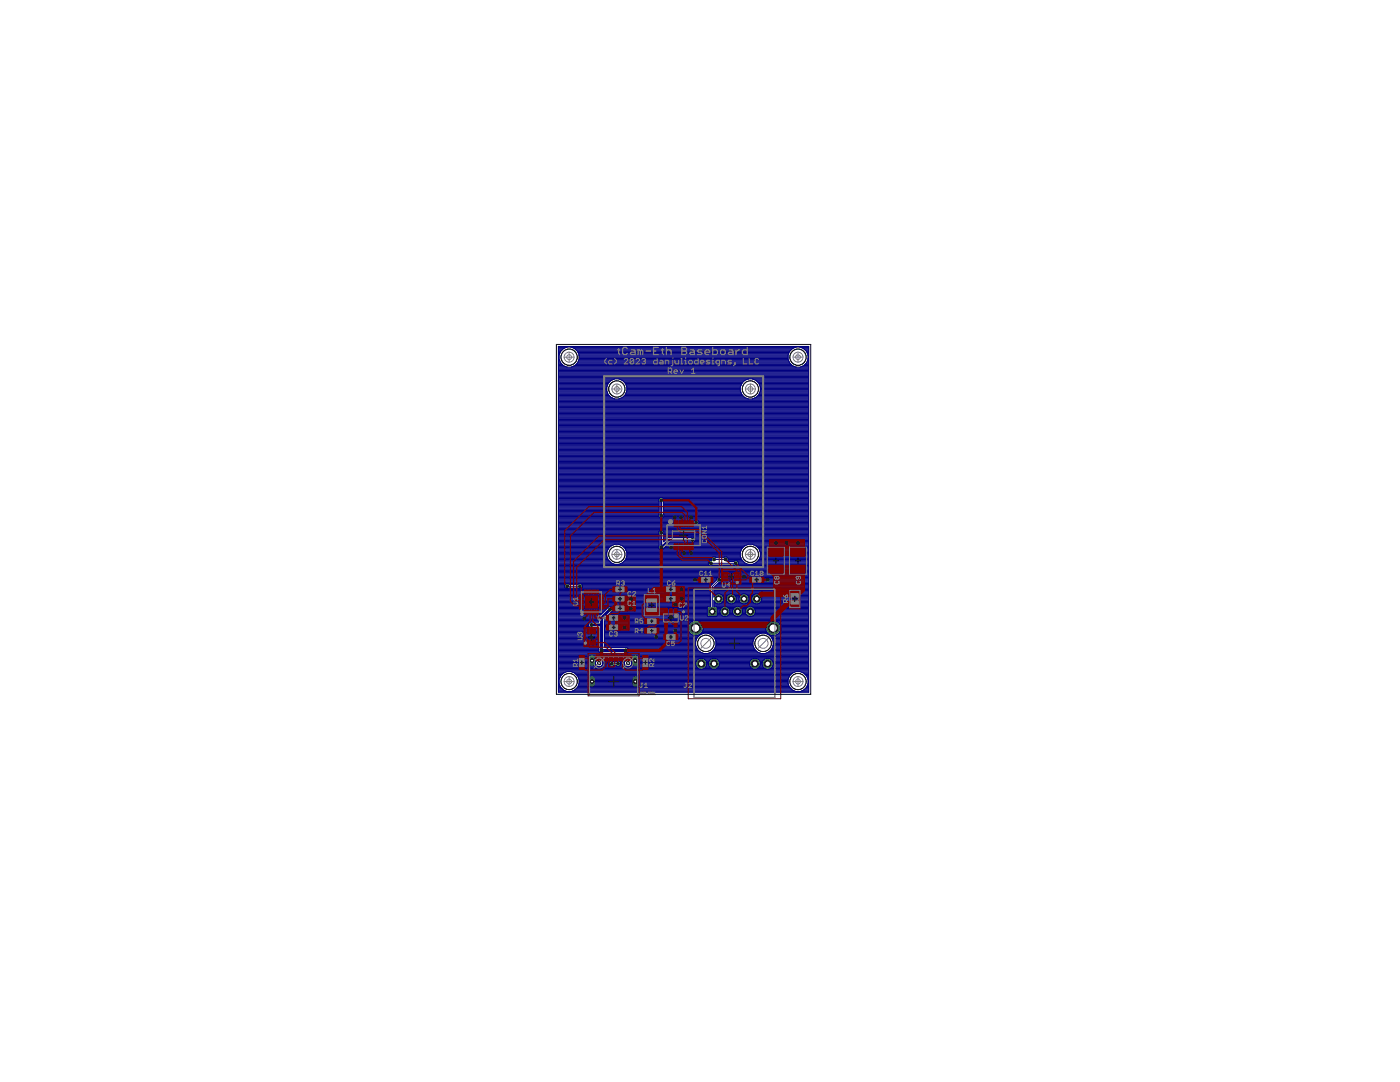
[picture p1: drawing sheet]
<svg xmlns="http://www.w3.org/2000/svg" width="279mm" height="216mm" viewBox="0 0 279 216" stroke-linecap="round" stroke-linejoin="round" font-family="sans-serif">
<path d="M118 124.7h2.1M121.7 121.6l-1.6 1.7v6.5h4.8" fill="none" stroke="#000080" stroke-width=".61"/>
<g fill="none" stroke="#000080" stroke-width=".21">
<path d="M111.4 69.1h50v69h-50zM111.4 73.3h50M111.4 79.9h50M111.4 79.8h50M111.4 79.6h11.3M111.4 79.4h10.9M111.4 79.2h10.5M111.4 79.1h10.4M111.4 78.9h10.2M111.4 78.7h10M111.4 78.6h9.9M111.4 78.4h9.9"/>
<path d="M111.4 78.2h9.8M111.4 78.1h9.7M111.4 77.9h9.7M111.4 77.7h9.7M111.4 77.5h9.7M111.4 77.4h9.7M111.4 77.2h9.7M111.4 77h9.8M111.4 76.9h9.8M111.4 76.7h9.9M111.4 76.5h10M111.4 76.3h10.1"/>
<path d="M111.4 76.2h10.3M111.4 76h10.5M111.4 75.8h10.8M111.4 75.6h11.2M111.4 75.5h50M111.4 75.3h50M111.4 75.1h50M111.4 75h50M111.4 74.8h50M111.4 74.6h50M111.4 74.5h50M111.4 74.3h50"/>
<path d="M111.4 74.1h50M111.4 73.9h50M111.4 73.8h50M111.4 73.6h50M111.4 73.4h50M111.4 73.1h1.4M111.4 72.9h1M111.4 72.7h.8M111.4 72.6h.7M111.4 72.4h.5M111.4 72.2h.4M111.4 72.1h.3"/>
<path d="M111.4 71.9h.3M111.4 71.7h.2M111.4 71.5h.2M111.4 71.4h.2M111.4 71.2h.2M111.4 71h.2M111.4 70.9h.2M111.4 70.7h.3M111.4 70.5h.3M111.4 70.3h.4M111.4 70.2h.5M111.4 70h.6"/>
<path d="M111.4 69.8h.8M111.4 69.7h1M111.4 69.5h1.2M111.4 69.3h1.7M111.9 72.4l.5 .6 .8 .3M114.1 69.3h44.6M114.4 73.1h44M114.5 69.5h43.8M114.8 72.9h43.3M114.8 69.7h43.3M114.9 72.7h43M115 69.8h42.9"/>
<path d="M115.1 72.6h42.7M115.1 70h42.6M115.3 72.4l-.6 .6-.7 .3M115.3 72.4h42.3M115.3 70.2h42.2M115.3 72.2h42.2M115.4 70.3h42.1M115.4 72.1h42M115.4 70.5h42M115.5 71.9h41.9M115.5 70.7h41.8M115.5 71.7h41.8"/>
<path d="M115.6 70.9v.7l-.3 .8M115.6 70.9a2.03 2.03 0 0 0-2.8-1.5 2.03 2.03 0 0 0-.9 3M115.6 71.5h41.7M115.6 71.4h41.7M115.6 71.2h41.7M115.6 71h41.7M115.6 70.9h41.7M121.4 78.7a2.04 2.04 0 0 1 1.7-3.1 2.04 2.04 0 0 1 1.7 3.1M121.4 78.7a2.06 2.06 0 0 0 3.4 0M123.5 79.6h25.8M123.6 75.6h25.6M123.9 79.4h25"/>
<path d="M124 75.8h24.8M124.3 79.2h24.3M124.3 76h24.2M124.5 79.1h23.9M124.5 76.2h23.9M124.6 78.9h23.6M124.7 76.3h23.5M124.8 78.7h23.3M124.8 76.5h23.2M124.9 78.6h23.1M124.9 76.7h23.1M124.9 78.4h23"/>
<path d="M124.9 76.9h23M125 78.2h22.8M125 77h22.8M125.1 78.1h22.7M125.1 77.9h22.6M125.1 77.7h22.6M125.1 77.5h22.6M125.1 77.4h22.6M125.1 77.2h22.6M148.1 78.7a2.04 2.04 0 0 1 1.7-3.1 2.04 2.04 0 0 1 1.6 3.1M148.1 78.7a2.03 2.03 0 0 0 3.3 0M150.2 79.6h11.2"/>
<path d="M150.3 75.6h11.1M150.6 79.4h10.8M150.7 75.8h10.7M150.9 79.2h10.5M151 76h10.4M151.1 79.1h10.3M151.1 76.2h10.3M151.3 78.9h10.1M151.3 76.3h10.1M151.4 78.7h10M151.5 76.5h9.9M151.5 78.6h9.9"/>
<path d="M151.5 76.7h9.9M151.6 78.4h9.8M151.6 76.9h9.8M151.7 78.2h9.7M151.7 77h9.7M151.7 78.1h9.7M151.7 77.9h9.7M151.7 77.7h9.7M151.7 77.5h9.7M151.7 77.4h9.7M151.7 77.2h9.7M157.3 70.9v.7l.3 .8"/>
<path d="M157.6 70.1a2.06 2.06 0 0 1 3.4 0M157.6 70.1l-.3 .8M157.6 72.4l.5 .6 .8 .3M159.8 69.3h1.6M160.1 73.1h1.3M160.2 69.5h1.2M160.4 72.9h1M160.5 69.7h.9M160.6 72.7h.8M160.7 69.8h.7M160.8 72.6h.6M160.8 70h.6"/>
<path d="M161 72.4h.4M161 70.1l.3 .8M161 72.4l-.6 .6-.7 .3M161 70.2h.4M161 72.2h.4M161.1 70.3h.3M161.1 72.1h.3M161.1 70.5h.3M161.2 71.9h.2M161.2 70.7h.2M161.2 71.7h.2M161.3 70.9v.7l-.3 .8"/>
<path d="M161.3 71.5h.1M161.3 71.4h.1M161.3 71.2h.1M161.3 71h.1M161.3 70.9h.1M111.4 100h20.1M111.4 99.8h20.1M111.4 99.6h20.1M111.4 99.5h20.2M111.4 99.3h50M111.4 99.1h50M111.4 99h50"/>
<path d="M111.4 98.8h50M111.4 98.6h50M111.4 98.4h50M111.4 98.3h50M111.4 98.1h50M111.4 97.9h50M111.4 97.7h50M111.4 97.6h50M111.4 97.4h50M111.4 97.2h50M111.4 97.1h50M111.4 96.9h50"/>
<path d="M111.4 96.7h50M111.4 96.6h50M111.4 96.4h50M111.4 96.2h50M111.4 96.1h50M111.4 95.9h50M111.4 95.7h50M111.4 95.5h50M111.4 95.4h50M111.4 95.2h50M111.4 95h50M111.4 94.8h50"/>
<path d="M111.4 94.7h50M111.4 94.5h50M111.4 94.3h50M111.4 94.1h50M111.4 94h50M111.4 93.8h50M111.4 93.6h50M111.4 93.5h50M111.4 93.3h50M111.4 93.1h50M111.4 93h50M111.4 92.8h50"/>
<path d="M111.4 92.6h50M111.4 92.5h50M111.4 92.3h50M111.4 92.1h50M111.4 91.9h50M111.4 91.8h50M111.4 91.6h50M111.4 91.4h50M111.4 91.2h50M111.4 91.1h50M111.4 90.9h50M111.4 90.7h50"/>
<path d="M111.4 90.6h50M111.4 90.4h50M111.4 90.2h50M111.4 90h50M111.4 89.9h50M111.4 89.7h50M111.4 89.5h50M111.4 89.4h50M111.4 89.2h50M111.4 89h50M111.4 88.9h50M111.4 88.7h50"/>
<path d="M111.4 88.5h50M111.4 88.3h50M111.4 88.2h50M111.4 88h50M111.4 87.8h50M111.4 87.7h50M111.4 87.5h50M111.4 87.3h50M111.4 87.1h50M111.4 87h50M111.4 86.8h50M111.4 86.6h50"/>
<path d="M111.4 86.4h50M111.4 86.3h50M111.4 86.1h50M111.4 85.9h50M111.4 85.8h50M111.4 85.6h50M111.4 85.4h50M111.4 85.3h50M111.4 85.1h50M111.4 84.9h50M111.4 84.7h50M111.4 84.6h50"/>
<path d="M111.4 84.4h50M111.4 84.2h50M111.4 84.1h50M111.4 83.9h50M111.4 83.7h50M111.4 83.5h50M111.4 83.4h50M111.4 83.2h50M111.4 83h50M111.4 82.8h50M111.4 82.7h50M111.4 82.5h50"/>
<path d="M111.4 82.3h50M111.4 82.2h50M111.4 82h50M111.4 81.8h50M111.4 81.7h50M111.4 81.5h50M111.4 81.3h50M111.4 81.1h50M111.4 81h50M111.4 80.8h50M111.4 80.6h50M111.4 80.5h50"/>
<path d="M111.4 80.3h50M111.4 80.1h50M132.3 99.5h29.1M132.5 100h28.9M132.5 99.8h28.9M132.5 99.6h28.9M111.4 111.1h9.7M111.4 112.8h30.2M111.4 108.2h20.1M111.4 107.2h20.1M111.4 118.5h30.4M111.4 116.4h30.9"/>
<path d="M111.4 116.6h1.4M111.4 117.5h30.4M111.4 117.3h1.4M111.4 103.8h50M111.4 104.8h50M111.4 119.9h30.4M111.4 119.7h30.4M111.4 119.5h30.4M111.4 119.3h30.4M111.4 119.2h30.4M111.4 119h30.4M111.4 118.8h30.4"/>
<path d="M111.4 118.7h30.4M111.4 118.3h30.4M111.4 118.2h30.4M111.4 118h30.4M111.4 117.8h30.4M111.4 117.6h30.4M111.4 117.1h1.3M111.4 116.9h1.3M111.4 116.8h1.3M111.4 116.3h31.1M111.4 116.1h31.2M111.4 115.9h31.4"/>
<path d="M111.4 115.7h31.6M111.4 115.6h31.6M111.4 115.4h31.7M111.4 115.2h31.9M111.4 115.1h50M111.4 114.9h50M111.4 114.7h50M111.4 114.6h50M111.4 114.4h50M111.4 114.2h50M111.4 114h50M111.4 113.9h50"/>
<path d="M111.4 113.7h50M111.4 113.5h50M111.4 113.3h50M111.4 113.2h50M111.4 113h50M111.4 112.7h30M111.4 112.5h11M111.4 112.3h10.6M111.4 112.1h10.4M111.4 112h10.2M111.4 111.8h10.1M111.4 111.6h9.9"/>
<path d="M111.4 111.5h9.9M111.4 111.3h9.8M111.4 111h9.7M111.4 110.8h9.7M111.4 110.6h9.7M111.4 110.4h9.7M111.4 110.3h9.7M111.4 110.1h9.7M111.4 109.9h9.8M111.4 109.7h9.9M111.4 109.6h9.9M111.4 109.4h10.1"/>
<path d="M111.4 109.2h10.2M111.4 109.1h10.4M111.4 108.9h10.6M111.4 108.7h11M111.4 108.5h20.1M111.4 108.4h20.1M111.4 108h20.1M111.4 107.9h20.1M111.4 107.7h20.1M111.4 107.5h20.1M111.4 107.4h20.1M111.4 107h20.1"/>
<path d="M111.4 106.8h20.1M111.4 106.7h20.1M111.4 106.5h20.1M111.4 106.3h20.1M111.4 106.2h20.1M111.4 106h20.2M111.4 105.8h20.4M111.4 105.6h50M111.4 105.5h50M111.4 105.3h50M111.4 105.1h50M111.4 104.9h50"/>
<path d="M111.4 104.6h27.2M111.4 104.4h27.1M111.4 104.3h27.1M111.4 104.1h27.1M111.4 103.9h27.2M111.4 103.6h50M111.4 103.4h50M111.4 103.2h20.2M111.4 103.1h20.1M111.4 102.9h20.1M111.4 102.7h20.1M111.4 102.6h20.1"/>
<path d="M111.4 102.4h20.1M111.4 102.2h20.1M111.4 102h20.1M111.4 101.9h20.1M111.4 101.7h20.1M111.4 101.5h20.1M111.4 101.3h20.1M111.4 101.2h20.1M111.4 101h20.1M111.4 100.8h20.1M111.4 100.7h20.1M111.4 100.5h20.1"/>
<path d="M111.4 100.3h20.1M111.4 100.2h20.1M113 116.5l-.3 .3v.4l.3 .3M113.2 117h2.5M113.4 116.5l.2 .1h1.8l.1-.1M113.4 117.5l.2-.2h1.8l.1 .2M116 116.5l.2 .3v.4l-.2 .3M116.1 116.6h26M116.1 117.3h25.7M116.2 117.1h25.6M116.2 116.9h25.6M116.2 116.8h25.7"/>
<path d="M123.8 108.7h7.7M123.8 112.5h17.6M124.2 112.3h17.2M124.2 108.9h7.3M124.4 109.1h7.1M124.4 112.1h17M124.5 109.2h7M124.6 112h17M124.7 109.4h6.8M124.7 111.8h17.3M124.8 111.6h17.2M124.8 109.6h6.8"/>
<path d="M124.9 111.5h17.1M124.9 109.7h23M125 109.9h22.9M125 111.3h17.1M125.1 111.1h22.7M125.1 110.1h22.7M125.1 111h22.6M125.1 110.8h22.6M125.1 110.6h22.6M125.1 110.4h22.6M125.1 110.3h22.6M131.5 103.1v-3.5l.3-.3h.4l.3 .3v3.5"/>
<path d="M131.5 109.4l.3 .3h.4l.3-.3M131.5 103.1l.3 .3h.4l.3-.3M132.2 105.8h29.2M132.3 103.2h29.1M132.3 109.6h15.7M132.4 106h29M132.4 107.2h29M132.4 108h.1M132.4 107.9h.3M132.4 107.7h.5M132.4 107.5h.6M132.4 107.4h.8"/>
<path d="M132.4 107h29M132.4 106.8h29M132.4 106.7h29M132.4 102.6h29M132.4 102.4h29M132.4 102.2h29M132.4 102h29M132.4 101.9h29M132.4 101.7h29M132.4 101.5h29M132.4 101.3h29M132.4 101.2h29"/>
<path d="M132.4 101h29M132.4 100.8h29M132.4 100.7h29M132.4 100.5h29M132.4 100.3h29M132.4 100.2h29M132.5 109.4h15.6M132.5 106.5h28.9M132.5 106.3h28.9M132.5 106.2h28.9M132.5 103.1h28.9M132.5 102.9h28.9"/>
<path d="M132.5 102.7h28.9M132.6 109.2h15.7M132.8 109.1h15.7M132.9 108.9h15.8M133.1 108.7h16M133.3 108.5h28.1M133.5 108.4h27.9M133.6 108.2h27.8M138 107.2h-4.7l-.9 .9 .1-2-.3-.3h-.4l-.3 .3v3.3M138 108.2l-4.3-.1-1.2 1.3M138.4 107.2l.3 .3v.4l-.3 .3M138.5 104.1v.4l.2 .3"/>
<path d="M138.6 108h22.8M138.6 107.4h22.8M138.7 107.9h22.7M138.7 107.7h22.7M138.7 107.5h22.7M138.7 103.8l-.2 .3M139.2 103.8l.3 .3M139.3 104.6h22.1M139.3 103.9h22.1M139.5 104.1v.4l-.3 .3M139.5 104.4h21.9M139.5 104.3h21.9"/>
<path d="M139.5 104.1h21.9M141.4 112.2v.4l.3 .3 4.9-.1M141.8 116.9v4.2h-30.4M141.9 112.4h4.9M142.3 111.1l-.3 .3v.5h-.3l-.3 .3M142.5 119.8v1.3h18.9M142.5 118.5h18.9M142.5 119.8a.97 .97 0 0 0 .8 .7 .97 .97 0 0 0 .9-.4M142.5 117.5h18.9M142.5 117.3h18.9M142.5 119.9h.1M142.5 119h.1"/>
<path d="M142.5 118.8h.2M142.5 118.7h.4M142.5 118.3h18.9M142.5 118.2h18.9M142.5 118h18.9M142.5 117.8h18.9M142.5 117.6h18.9M142.5 111.6h2.3M142.6 117.1h18.8M142.7 111.1l.2 .2h1.5l.2-.2M142.8 116.9h18.6M142.9 116.8h18.5"/>
<path d="M143.1 116.6h18.3M143.2 118.5l-.3 .2M143.3 116.4h18.1M143.5 116.3h17.9M143.5 115.7l-1.4 1.4v4.9M143.6 118.5l.4 .2M143.8 115.2h17.6M143.8 116.1h17.6M144 118.7l.4 .6v.4M144 118.7h1.4M144 115.4h17.4M144 115.9h17.4"/>
<path d="M144 115.9v-.4l-.3-.3h-.4l-.3 .3v.2l-1.2 1.2M144 115.9l-.3 .3h-.2l-1 1v1.9l.4-.4M144 115.7h17.4M144 115.6h17.4M144.1 118.8h1.1M144.3 119h.8M144.3 119.9h.7M144.3 119.2h.7M144.4 119.7l-.2 .4M144.4 119.7h.6M144.4 119.5h.6M144.4 119.3h.6"/>
<path d="M145 119.7a.99 .99 0 0 0 .7 .8 .99 .99 0 0 0 1.1-.4M145 111.1l.3 .3v.4l-.2 .2h1.4l.1-.1h.4l.3 .3v.4l-.3 .3M145.2 112h1.3M145.2 111.3h2.7M145.3 111.8h2.8M145.3 111.6h2.7M145.3 111.5h2.6M145.4 118.7l-.4 .6v.4M145.8 118.5l-.4 .2M146.1 118.5l.4 .2M146.5 118.7l.4 .6v.4M146.5 118.7h1.4"/>
<path d="M146.7 118.8h1.1M146.8 119h.8M146.9 119.9h.7M146.9 119.2h.7M146.9 119.7l-.1 .4M146.9 119.7h.6M146.9 119.5h.6M146.9 119.3h.6M147.1 112h1.2M147.3 112.7h14.1M147.3 112.1h1.2M147.3 112.5h1.8"/>
<path d="M147.3 112.3h1.4M147.5 119.7l.1 .4M147.9 118.7l-.3 .2-.1 .8M148.3 118.5l-.4 .2M148.6 112.3a2.04 2.04 0 0 1-.4-3 2.04 2.04 0 0 1 3.1 0 2.04 2.04 0 0 1-.4 3M148.6 112.3l.8 .3h.8l.7-.3M148.7 118.5l.3 .2M149 118.7l.5 .6v.4M149 118.7h1.5M149.2 118.8h1.1M149.3 119h.9M149.4 119.9h.7"/>
<path d="M149.4 119.2h.7M149.5 119.7l-.2 .4M149.5 119.7h.5M149.5 119.5h.5M149.5 119.3h.5M150 119.7l.2 .4M150.4 108.7h11M150.4 112.5h11M150.5 118.7l-.5 .6v.4M150.8 118.5l-.3 .2M150.8 108.9h10.6M150.9 112.3h10.5"/>
<path d="M151 109.1h10.4M151 112.1h10.4M151.2 109.2h10.2M151.2 118.5l.4 .2M151.2 112h10.2M151.4 111.8h10M151.4 109.4h10M151.5 111.6h9.9M151.5 109.6h9.9M151.6 111.5h9.8M151.6 109.7h9.8M151.6 118.7l.4 .6v.4"/>
<path d="M151.6 118.7h9.8M151.6 111.3h9.8M151.6 109.9h9.8M151.7 111.1h9.7M151.7 110.1h9.7M151.7 118.8h9.7M151.7 111h9.7M151.7 110.8h9.7M151.7 110.6h9.7M151.7 110.4h9.7M151.7 110.3h9.7M151.9 119h9.5"/>
<path d="M151.9 119.9h9.5M152 119.2h9.4M152 119.7l-.2 .4M152 119.7h9.4M152 119.5h9.4M152 119.3h9.4M161.4 112.8l-14.8 .1-.1-.2h-4.3l-.1 .2M111.4 130.3h28.8M111.4 138h50M111.4 133.1h27.6M111.4 126.4h8.1M111.4 137.9h1.4"/>
<path d="M111.4 137.7h1M111.4 137.5h.9M111.4 137.3h.7M111.4 137.2h.5M111.4 137h.4M111.4 136.8h.4M111.4 136.7h.3M111.4 136.5h.2M111.4 136.3h.2M111.4 136.1h.2M111.4 136h.2M111.4 135.8h.2"/>
<path d="M111.4 135.6h.2M111.4 135.4h.2M111.4 135.3h.3M111.4 135.1h.4M111.4 134.9h.4M111.4 134.8h.6M111.4 134.6h.8M111.4 134.4h.9M111.4 134.3h1.2M111.4 134.1h1.6M111.4 133.9h50M111.4 133.7h50"/>
<path d="M111.4 133.6h50M111.4 133.4h28M111.4 133.2h27.8M111.4 132.9h7.7M111.4 132.7h7.6M111.4 132.5h7.5M111.4 132.4h7.5M111.4 132.2h7.5M111.4 132h7.5M111.4 131.8h7.6M111.4 131.7h7.8M111.4 131.5h28"/>
<path d="M111.4 131.3h50M111.4 131.2h50M111.4 131h50M111.4 130.8h50M111.4 130.7h50M111.4 130.5h50M111.4 130.1h8.2M111.4 130h8.1M111.4 129.8h8.1M111.4 129.6h8.1M111.4 129.5h8.1M111.4 129.3h8.1"/>
<path d="M111.4 129.1h8.1M111.4 128.9h8.1M111.4 128.8h8.1M111.4 128.6h8.1M111.4 128.4h8.1M111.4 128.2h8.1M111.4 128.1h8.1M111.4 127.9h8.1M111.4 127.7h8.1M111.4 127.6h8.1M111.4 127.4h8.1M111.4 127.2h8.1"/>
<path d="M111.4 127.1h8.1M111.4 126.9h8.1M111.4 126.7h8.1M111.4 126.5h8.1M111.4 126.2h8.1M111.4 126h8.1M111.4 125.9h8.1M111.4 125.7h8.1M111.4 125.5h8.1M111.4 125.3h8.1M111.4 125.2h6.3M111.4 125h6.1"/>
<path d="M111.4 124.8h6.1M111.4 124.7h6.1M111.4 124.5h6.1M111.4 124.3h6.2M111.4 124h8.1M111.4 123.8h8.1M111.4 123.6h8.1M111.4 123.5h8.1M111.4 123.3h8.1M111.4 123.1h8.1M111.4 122.9h8.2M111.4 122.8h8.4"/>
<path d="M111.4 122.6h8.6M111.4 122.4h8.7M111.4 122.3h8.9M111.4 122.1h9.1M111.4 121.9h9.2M111.4 121.8h9.4M111.4 121.6h9.6M111.4 121.4h9.8M111.4 121.2h9.9M111.4 120.9h30.4M111.4 120.7h30.4M111.4 120.5h30.4"/>
<path d="M111.4 120.4h30.4M111.4 120.2h30.4M111.4 120h30.4M111.6 135.6a2.04 2.04 0 0 1 2-1.6 2.04 2.04 0 0 1 2 1.6M111.6 135.6v.8l.3 .7M111.9 137.1l.5 .6M112.4 137.7l.8 .3M114.2 134.1h44.5M114.3 137.9h44.2M114.6 134.3h43.6M114.7 137.7l-.7 .3M114.7 137.7h43.4"/>
<path d="M114.8 134.4h43.2M114.9 137.5h43M115 134.6h42.8M115.1 137.3h42.7M115.2 134.8h42.5M115.2 137.2h42.4M115.3 137.1l-.6 .6M115.3 134.9h42.2M115.3 137h42.2M115.4 135.1h42.1M115.4 136.8h42M115.4 135.3h42"/>
<path d="M115.5 136.7h41.9M115.5 135.4h41.8M115.5 136.5h41.8M115.6 135.6v.8l-.3 .7M115.6 136.3h41.7M115.6 136.1h41.7M115.6 136h41.7M115.6 135.8h41.7M115.6 135.6h41.7M117.5 124.5v.4l.3 .4h1.7v4.7l.3 .3M117.8 124.1l-.3 .4M118.9 132.2a.73 .73 0 0 1 .7-.6 .73 .73 0 0 1 .7 .6"/>
<path d="M118.9 132.2l.1 .5M119 132.7l.4 .4M119.5 129.5h.1M119.5 123.1v1h-8.1M119.9 131.7h5.1M120 132.9h1.8M120.1 131.8h4.7M120.2 132.7l-.5 .4M120.2 132.7h1.4M120.2 132h1.6M120.3 132.5h1.3M120.3 132.2l-.1 .5"/>
<path d="M120.3 132.4h1.3M120.3 132.2h1.3M120.6 124.1h17.3M120.6 126.4h17.2M120.6 129.1h18.4M120.6 128.9h18.3M120.6 128.8h18.2M120.6 128.6h18.2M120.6 128.4h18.2M120.6 128.2h18.2M120.6 128.1h18.2M120.6 127.9h18.3"/>
<path d="M120.6 127.7h18.3M120.6 127.6h18.4M120.6 127.4h18.5M120.6 127.2h18.5M120.6 127.1h18.7M120.6 126.9h18.9M120.6 126.7h17.7M120.6 126.5h17.3M120.6 126.2h17M120.6 126h16.9M120.6 125.9h16.8M120.6 125.7h16.8"/>
<path d="M120.6 125.5h16.8M120.6 125.3h16.8M120.6 125.2h16.8M120.6 125h16.8M120.6 124.8h16.8M120.6 124.7h16.9M120.6 124.5h17M120.6 124.3h17.2M120.6 124h17.6M120.6 123.8h40.8M120.6 123.6h40.8M120.7 123.5h40.7"/>
<path d="M120.9 123.3h40.5M121 123.1h40.4M121.2 122.9h20M121.4 122.8h19.8M121.5 122.6h19.7M121.7 122.4h19.5M121.9 131.9h.4l.1 .2 1.1-.2 .3 .3v.5l-.3 .2h-.4l-.1-.1-1.1 .1-.3-.2v-.5zM121.9 122.3h19.3M122 122.1h19.2M122.1 121.2h19.1M122.1 132.4h1.3M122.2 121.9h19"/>
<path d="M122.2 121.4h19M122.3 121.4v.5l-1.7 1.6v5.7h4.5l.3 .4v.4l-.3 .3M122.3 121.4l-.4-.3h-.4l-2 2M122.3 121.8h18.9M122.3 121.6h18.9M122.4 132.9h.7M122.4 132h.7M123.6 132.9h1.3M123.6 132h1.1M123.8 132.7h.9M123.8 132.2h.8M123.8 132.5h.9"/>
<path d="M123.8 132.4h.8M124.6 132.2a.73 .73 0 0 1 .7-.6 .73 .73 0 0 1 .8 .6M124.6 132.2l.1 .5M124.7 132.7l.5 .4M125.1 129.3h13.9M125.3 130.1h14.5M125.3 129.5h13.8M125.4 130h14.2M125.4 129.8h14M125.4 129.6h13.9M125.7 131.7h13.5M125.8 132.9h13.2"/>
<path d="M125.9 131.8h13.1M126 132.7l-.5 .4M126 132.7h12.9M126 132h13M126 132.5h12.9M126.1 132.2l-.1 .5M126.1 132.4h12.8M126.1 132.2h12.8M137.4 125a1.52 1.52 0 0 0 .9 1.7 1.52 1.52 0 0 0 1.8-.5M138.8 128.8a2.07 2.07 0 0 0 2.1 1.6 2.07 2.07 0 0 0 2-1.6M139 133.1a1.09 1.09 0 0 0 1.9 0M139.1 127.2l-.3 .8v.8"/>
<path d="M139.4 126.7h.3M139.4 124h14.3M139.7 126.5h.3M139.8 124.1h13.6M139.9 126.4h13.3M139.9 124.3h13.3M140.1 126.2h13M140.1 124.5l.2 .5v.6l-.2 .6M140.1 124.5a1.52 1.52 0 0 0-1.6-.7 1.52 1.52 0 0 0-1.1 1.2M140.1 124.5h13M140.2 126h12.8M140.2 124.7h12.8"/>
<path d="M140.2 125.9h12.7M140.3 124.8h12.6M140.3 125.7h12.5M140.3 125h12.5M140.3 125.5h12.5M140.3 125.3h12.5M140.3 125.2h12.5M140.5 126.4l-.8 .3-.6 .5M140.5 133.4h1.5M140.5 131.5h1.4M140.6 131.5a1.1 1.1 0 0 0-1.4 .2 1.1 1.1 0 0 0-.2 1.4M140.6 131.5a1.09 1.09 0 0 1 .3 1.6"/>
<path d="M140.7 133.2h1.1M140.7 131.7h1M140.9 133.1h.7M140.9 131.8h.7M140.9 132.9h.6M140.9 132h.6M141 132.7h.4M141 132.2h.4M141 132.5h.4M141 132.4h.4M141.3 126.4l.7 .3 .6 .5M141.3 121.1l-.1 .1v1.7l.1 .1h1.7l.1-.1v-1.7l-.1-.1"/>
<path d="M141.5 130.3h10.2M141.6 133.1a1.1 1.1 0 0 1 .9-1.8 1.1 1.1 0 0 1 .9 1.8M141.6 133.1a1.09 1.09 0 0 0 1.8 0M141.7 126.5h9.7M141.9 130.1h9.3M142.1 126.7h9M142.1 130h8.9M142.2 126.9h8.7M142.3 129.8h8.5M142.4 127.1h8.3M142.5 129.6h8.2M142.5 120.9h18.9"/>
<path d="M142.5 120.7h18.9M142.5 120.5h18.9M142.5 120.4h.5M142.5 120.2h.2M142.5 120h.1M142.6 127.2l.3 .8v.8M142.6 127.2h8M142.6 129.5h7.9M142.6 127.4h7.9M142.7 129.3h7.8M142.7 127.6h7.7M142.7 129.1h7.7"/>
<path d="M142.8 127.7h7.6M142.8 128.9h7.5M142.9 127.9h7.4M142.9 128.8h7.4M142.9 128.6h7.4M142.9 128.4h7.4M142.9 128.2h7.4M142.9 128.1h7.4M143 133.4h7.2M143 122.9h1.3M143.1 131.5h7M143.1 122.8h.9"/>
<path d="M143.1 122.6h.7M143.1 122.4h.7M143.1 122.3h.6M143.1 122.1h.6M143.1 121.9h.6M143.1 121.8h.6M143.1 121.6h.7M143.1 121.4h.8M143.1 121.2h1M143.2 133.2h6.7M143.3 131.7h6.6M143.4 133.1h6.4"/>
<path d="M143.4 131.8h6.3M143.5 132.9h6.2M143.5 132h6.2M143.6 132.7h6M143.6 132.2h6M143.6 132.5h6M143.6 132.4h6M143.7 122.2l.1 .4M143.8 122.6a.99 .99 0 0 0 1.7 0M143.8 120.4h1.7M144.1 120.2h1.2M144.3 120h.8"/>
<path d="M144.5 121.1a1 1 0 0 0-.8 1.1M144.9 121.1a1 1 0 0 1 .7 1.1M145 122.9h1.8M145.2 121.2h1.4M145.3 122.8h1.3M145.4 121.4h1.1M145.5 122.6h.9M145.5 121.6h.8M145.6 122.4h.7M145.6 121.8h.7M145.6 122.2l-.1 .4M145.6 122.3h.6"/>
<path d="M145.6 122.1h.6M145.6 121.9h.6M146.2 122.2l.2 .4M146.4 122.6a.99 .99 0 0 0 1.6 0M146.4 120.4h1.6M146.6 120.2h1.2M146.8 120h.8M147 121.1a1.04 1.04 0 0 0-.8 1.1M147.4 121.1a1 1 0 0 1 .8 1.1M147.6 122.9h1.8M147.6 120.1a1.02 1.02 0 0 0 1.7 0M147.8 121.2h1.4"/>
<path d="M147.8 122.8h1.3M148 121.4h1M148 122.6h.9M148.1 121.6h.8M148.1 122.4h.7M148.1 121.8h.7M148.2 122.2l-.2 .4M148.2 122.3h.6M148.2 122.1h.6M148.2 121.9h.6M148.8 122.2l.1 .4M148.9 122.6a1.02 1.02 0 0 0 1.7 0"/>
<path d="M148.9 120.4h1.7M149.2 120.2h1.1M149.3 120h.9M149.6 121.1a.99 .99 0 0 0-.8 1.1M149.8 133.1a1.1 1.1 0 0 1 .9-1.8 1.1 1.1 0 0 1 .9 1.8M149.8 133.1a1.09 1.09 0 0 0 1.8 0M149.9 121.1a1 1 0 0 1 .8 1.1M150.1 122.9h11.3M150.2 120.1a1.01 1.01 0 0 0 1.6 0M150.3 128.8a2.06 2.06 0 0 0 2 1.6 2.06 2.06 0 0 0 2-1.6M150.3 121.2h11.1M150.4 122.8h11"/>
<path d="M150.5 121.4h10.9M150.6 122.6h10.8M150.6 127.2l-.3 .8v.8M150.6 121.6h10.8M150.6 122.4h10.8M150.7 121.8h10.7M150.7 122.3h10.7M150.7 122.2l-.1 .4M150.7 122.1h10.7M150.7 121.9h10.7M151.2 133.4h1.5M151.2 131.5h1.4"/>
<path d="M151.4 133.2h1.1M151.4 131.7h1M151.5 120.4h9.9M151.6 133.1h.7M151.6 131.8h.7M151.6 132.9h.6M151.7 132h.5M151.7 120.2h9.7M151.7 132.7h.4M151.7 132.2h.4M151.7 132.5h.4M151.7 132.4h.4"/>
<path d="M151.8 120h9.6M151.9 126.4l-.8 .3-.5 .5M152.3 133.1a1.1 1.1 0 0 1 .9-1.8 1.1 1.1 0 0 1 .9 1.8M152.3 133.1a1.11 1.11 0 0 0 1.8 0M152.7 126.4a2.03 2.03 0 0 1 1.6 2.4M152.8 125v.6l.3 .6M152.9 130.3h8.5M153.1 124.5a1.52 1.52 0 0 1 2.5 0M153.1 126.2a1.5 1.5 0 0 0 2.5 0M153.1 124.5l-.3 .5M153.1 126.5h.3M153.3 130.1h8.1"/>
<path d="M153.5 126.7h.3M153.6 130h7.8M153.6 126.9h7.8M153.7 133.4h7.7M153.7 129.8h7.7M153.8 131.5h7.6M153.8 127.1h7.6M153.9 129.6h7.5M153.9 133.2h7.5M154 131.7h7.4M154 127.2h7.4M154 129.5h7.4"/>
<path d="M154.1 127.4h7.3M154.1 133.1h7.3M154.1 131.8h7.3M154.1 129.3h7.3M154.1 127.6h7.3M154.2 132.9h7.2M154.2 129.1h7.2M154.2 132h7.2M154.2 127.7h7.2M154.2 132.7h7.2M154.2 128.9h7.2M154.3 132.2h7.1"/>
<path d="M154.3 132.5h7.1M154.3 132.4h7.1M154.3 127.9h7.1M154.3 128.8h7.1M154.3 128.6h7.1M154.3 128.4h7.1M154.3 128.2h7.1M154.3 128.1h7.1M154.9 126.7h6.5M154.9 124h6.5M155.2 126.5h6.2M155.2 124.1h6.2"/>
<path d="M155.4 126.4h6M155.4 124.3h6M155.6 126.2h5.8M155.6 124.5l.2 .5v.6l-.2 .6M155.6 124.5h5.8M155.6 126h5.8M155.6 124.7h5.8M155.7 125.9h5.7M155.7 124.8h5.7M155.8 125.7h5.6M155.8 125h5.6M155.8 125.5h5.6"/>
<path d="M155.8 125.3h5.6M155.8 125.2h5.6M157.3 135.6a2.04 2.04 0 0 1 2-1.6 2.04 2.04 0 0 1 2 1.6M157.3 135.6a2.03 2.03 0 0 0 1.6 2.4M159.9 134.1h1.5M160 137.9h1.4M160.3 134.3h1.1M160.4 137.7l-.7 .3M160.4 137.7h1M160.5 134.4h.9M160.6 137.5h.8M160.7 134.6h.7"/>
<path d="M160.8 137.3h.6M160.9 134.8h.5M160.9 137.2h.5M161 137.1l-.6 .6M161 134.9h.4M161 137h.4M161.1 135.1h.3M161.1 136.8h.3M161.1 135.3h.3M161.2 136.7h.2M161.2 135.4h.2M161.2 136.5h.2"/>
<path d="M161.3 135.6v.8l-.3 .7M161.3 136.3h.1M161.3 136.1h.1M161.3 136h.1M161.3 135.8h.1M161.3 135.6h.1"/>
<circle cx="123.1" cy="110.6" r="2.04"/>
</g>
<path d="M132 99.8v3.1M132 106.3v2.9l1.5-1.5h4.7" fill="none" stroke="#000080" stroke-width=".42"/>
<path d="M118.2 135.5v1" fill="none" stroke="#008000" stroke-width="1"/>
<circle cx="118.2" cy="136" r=".3" fill="#fff" stroke="#000" stroke-width=".2"/>
<path d="M126.8 135.5v1" fill="none" stroke="#008000" stroke-width="1"/>
<circle cx="126.8" cy="136" r=".3" fill="#fff" stroke="#000" stroke-width=".2"/>
<path d="M118.2 131.3v1" fill="none" stroke="#008000" stroke-width="1.1"/>
<circle cx="118.2" cy="131.8" r=".3" fill="#fff" stroke="#000" stroke-width=".2"/>
<path d="M126.8 131.3v1" fill="none" stroke="#008000" stroke-width="1.1"/>
<circle cx="126.8" cy="131.8" r=".3" fill="#fff" stroke="#000" stroke-width=".2"/>
<circle cx="138.8" cy="125.3" r="1.23" fill="#008000" stroke="#008000" stroke-width=".2"/>
<circle cx="138.8" cy="125.3" r=".83" fill="#fff" stroke="#000" stroke-width=".2"/>
<circle cx="154.3" cy="125.3" r="1.23" fill="#008000" stroke="#008000" stroke-width=".2"/>
<circle cx="154.3" cy="125.3" r=".83" fill="#fff" stroke="#000" stroke-width=".2"/>
<path d="M141.4 121.3h1.5v1.4h-1.5z" fill="#008000" stroke="#008000" stroke-width=".2"/>
<circle cx="142.1" cy="122" r=".49" fill="#fff" stroke="#000" stroke-width=".2"/>
<circle cx="144.7" cy="122" r=".72" fill="#008000" stroke="#008000" stroke-width=".2"/>
<circle cx="144.7" cy="122" r=".49" fill="#fff" stroke="#000" stroke-width=".2"/>
<circle cx="147.2" cy="122" r=".72" fill="#008000" stroke="#008000" stroke-width=".2"/>
<circle cx="147.2" cy="122" r=".49" fill="#fff" stroke="#000" stroke-width=".2"/>
<circle cx="149.8" cy="122" r=".72" fill="#008000" stroke="#008000" stroke-width=".2"/>
<circle cx="149.8" cy="122" r=".49" fill="#fff" stroke="#000" stroke-width=".2"/>
<circle cx="143.4" cy="119.5" r=".72" fill="#008000" stroke="#008000" stroke-width=".2"/>
<circle cx="143.4" cy="119.5" r=".49" fill="#fff" stroke="#000" stroke-width=".2"/>
<circle cx="145.9" cy="119.5" r=".72" fill="#008000" stroke="#008000" stroke-width=".2"/>
<circle cx="145.9" cy="119.5" r=".49" fill="#fff" stroke="#000" stroke-width=".2"/>
<circle cx="148.5" cy="119.5" r=".72" fill="#008000" stroke="#008000" stroke-width=".2"/>
<circle cx="148.5" cy="119.5" r=".49" fill="#fff" stroke="#000" stroke-width=".2"/>
<circle cx="151" cy="119.5" r=".72" fill="#008000" stroke="#008000" stroke-width=".2"/>
<circle cx="151" cy="119.5" r=".49" fill="#fff" stroke="#000" stroke-width=".2"/>
<circle cx="140" cy="132.4" r=".83" fill="#008000" stroke="#008000" stroke-width=".2"/>
<circle cx="140" cy="132.4" r=".55" fill="#fff" stroke="#000" stroke-width=".2"/>
<circle cx="142.5" cy="132.4" r=".83" fill="#008000" stroke="#008000" stroke-width=".2"/>
<circle cx="142.5" cy="132.4" r=".55" fill="#fff" stroke="#000" stroke-width=".2"/>
<circle cx="150.7" cy="132.4" r=".83" fill="#008000" stroke="#008000" stroke-width=".2"/>
<circle cx="150.7" cy="132.4" r=".55" fill="#fff" stroke="#000" stroke-width=".2"/>
<circle cx="153.2" cy="132.4" r=".83" fill="#008000" stroke="#008000" stroke-width=".2"/>
<circle cx="153.2" cy="132.4" r=".55" fill="#fff" stroke="#000" stroke-width=".2"/>
<circle cx="120.1" cy="129.8" r=".25" fill="#008000" stroke="#008000" stroke-width=".2"/>
<circle cx="120.1" cy="129.8" r=".15" fill="#fff" stroke="#000" stroke-width=".2"/>
<circle cx="118" cy="124.7" r=".25" fill="#008000" stroke="#008000" stroke-width=".2"/>
<circle cx="118" cy="124.7" r=".15" fill="#fff" stroke="#000" stroke-width=".2"/>
<circle cx="124.9" cy="129.8" r=".25" fill="#008000" stroke="#008000" stroke-width=".2"/>
<circle cx="124.9" cy="129.8" r=".15" fill="#fff" stroke="#000" stroke-width=".2"/>
<circle cx="121.7" cy="121.6" r=".25" fill="#008000" stroke="#008000" stroke-width=".2"/>
<circle cx="121.7" cy="121.6" r=".15" fill="#fff" stroke="#000" stroke-width=".2"/>
<circle cx="134.8" cy="125.8" r=".25" fill="#008000" stroke="#008000" stroke-width=".2"/>
<circle cx="134.8" cy="125.8" r=".15" fill="#fff" stroke="#000" stroke-width=".2"/>
<circle cx="133.9" cy="123.2" r=".25" fill="#008000" stroke="#008000" stroke-width=".2"/>
<circle cx="133.9" cy="123.2" r=".15" fill="#fff" stroke="#000" stroke-width=".2"/>
<circle cx="131" cy="127.1" r=".25" fill="#008000" stroke="#008000" stroke-width=".2"/>
<circle cx="131" cy="127.1" r=".15" fill="#fff" stroke="#000" stroke-width=".2"/>
<circle cx="134.8" cy="120.6" r=".25" fill="#008000" stroke="#008000" stroke-width=".2"/>
<circle cx="134.8" cy="120.6" r=".15" fill="#fff" stroke="#000" stroke-width=".2"/>
<circle cx="136" cy="119.5" r=".25" fill="#008000" stroke="#008000" stroke-width=".2"/>
<circle cx="136" cy="119.5" r=".15" fill="#fff" stroke="#000" stroke-width=".2"/>
<circle cx="136" cy="117.6" r=".25" fill="#008000" stroke="#008000" stroke-width=".2"/>
<circle cx="136" cy="117.6" r=".15" fill="#fff" stroke="#000" stroke-width=".2"/>
<circle cx="118" cy="127.1" r=".25" fill="#008000" stroke="#008000" stroke-width=".2"/>
<circle cx="118" cy="127.1" r=".15" fill="#fff" stroke="#000" stroke-width=".2"/>
<circle cx="125.9" cy="119.5" r=".25" fill="#008000" stroke="#008000" stroke-width=".2"/>
<circle cx="125.9" cy="119.5" r=".15" fill="#fff" stroke="#000" stroke-width=".2"/>
<circle cx="125.9" cy="121.4" r=".25" fill="#008000" stroke="#008000" stroke-width=".2"/>
<circle cx="125.9" cy="121.4" r=".15" fill="#fff" stroke="#000" stroke-width=".2"/>
<circle cx="124.6" cy="123.3" r=".25" fill="#008000" stroke="#008000" stroke-width=".2"/>
<circle cx="124.6" cy="123.3" r=".15" fill="#fff" stroke="#000" stroke-width=".2"/>
<circle cx="124.6" cy="125.2" r=".25" fill="#008000" stroke="#008000" stroke-width=".2"/>
<circle cx="124.6" cy="125.2" r=".15" fill="#fff" stroke="#000" stroke-width=".2"/>
<circle cx="118" cy="120.1" r=".25" fill="#008000" stroke="#008000" stroke-width=".2"/>
<circle cx="118" cy="120.1" r=".15" fill="#fff" stroke="#000" stroke-width=".2"/>
<circle cx="116.6" cy="123.4" r=".25" fill="#008000" stroke="#008000" stroke-width=".2"/>
<circle cx="116.6" cy="123.4" r=".15" fill="#fff" stroke="#000" stroke-width=".2"/>
<circle cx="134.6" cy="103.3" r=".25" fill="#008000" stroke="#008000" stroke-width=".2"/>
<circle cx="134.6" cy="103.3" r=".15" fill="#fff" stroke="#000" stroke-width=".2"/>
<circle cx="135.9" cy="103.3" r=".25" fill="#008000" stroke="#008000" stroke-width=".2"/>
<circle cx="135.9" cy="103.3" r=".15" fill="#fff" stroke="#000" stroke-width=".2"/>
<circle cx="133.9" cy="109.2" r=".25" fill="#008000" stroke="#008000" stroke-width=".2"/>
<circle cx="133.9" cy="109.2" r=".15" fill="#fff" stroke="#000" stroke-width=".2"/>
<circle cx="136.5" cy="110.4" r=".25" fill="#008000" stroke="#008000" stroke-width=".2"/>
<circle cx="136.5" cy="110.4" r=".15" fill="#fff" stroke="#000" stroke-width=".2"/>
<circle cx="137.9" cy="103.3" r=".25" fill="#008000" stroke="#008000" stroke-width=".2"/>
<circle cx="137.9" cy="103.3" r=".15" fill="#fff" stroke="#000" stroke-width=".2"/>
<circle cx="137.9" cy="110.4" r=".25" fill="#008000" stroke="#008000" stroke-width=".2"/>
<circle cx="137.9" cy="110.4" r=".15" fill="#fff" stroke="#000" stroke-width=".2"/>
<circle cx="138.7" cy="115.7" r=".25" fill="#008000" stroke="#008000" stroke-width=".2"/>
<circle cx="138.7" cy="115.7" r=".15" fill="#fff" stroke="#000" stroke-width=".2"/>
<circle cx="153.2" cy="115.7" r=".25" fill="#008000" stroke="#008000" stroke-width=".2"/>
<circle cx="153.2" cy="115.7" r=".15" fill="#fff" stroke="#000" stroke-width=".2"/>
<circle cx="154.8" cy="108.3" r=".25" fill="#008000" stroke="#008000" stroke-width=".2"/>
<circle cx="154.8" cy="108.3" r=".15" fill="#fff" stroke="#000" stroke-width=".2"/>
<circle cx="157" cy="108.3" r=".25" fill="#008000" stroke="#008000" stroke-width=".2"/>
<circle cx="157" cy="108.3" r=".15" fill="#fff" stroke="#000" stroke-width=".2"/>
<circle cx="159.3" cy="108.3" r=".25" fill="#008000" stroke="#008000" stroke-width=".2"/>
<circle cx="159.3" cy="108.3" r=".15" fill="#fff" stroke="#000" stroke-width=".2"/>
<circle cx="148.5" cy="115.1" r=".25" fill="#008000" stroke="#008000" stroke-width=".2"/>
<circle cx="148.5" cy="115.1" r=".15" fill="#fff" stroke="#000" stroke-width=".2"/>
<circle cx="122.1" cy="132.4" r=".25" fill="#008000" stroke="#008000" stroke-width=".2"/>
<circle cx="122.1" cy="132.4" r=".15" fill="#fff" stroke="#000" stroke-width=".2"/>
<circle cx="123.4" cy="132.4" r=".25" fill="#008000" stroke="#008000" stroke-width=".2"/>
<circle cx="123.4" cy="132.4" r=".15" fill="#fff" stroke="#000" stroke-width=".2"/>
<circle cx="115.7" cy="117" r=".25" fill="#008000" stroke="#008000" stroke-width=".2"/>
<circle cx="115.7" cy="117" r=".15" fill="#fff" stroke="#000" stroke-width=".2"/>
<circle cx="113.2" cy="117" r=".25" fill="#008000" stroke="#008000" stroke-width=".2"/>
<circle cx="113.2" cy="117" r=".15" fill="#fff" stroke="#000" stroke-width=".2"/>
<circle cx="138.2" cy="107.7" r=".25" fill="#008000" stroke="#008000" stroke-width=".2"/>
<circle cx="138.2" cy="107.7" r=".15" fill="#fff" stroke="#000" stroke-width=".2"/>
<circle cx="139" cy="104.3" r=".25" fill="#008000" stroke="#008000" stroke-width=".2"/>
<circle cx="139" cy="104.3" r=".15" fill="#fff" stroke="#000" stroke-width=".2"/>
<circle cx="132" cy="109.2" r=".25" fill="#008000" stroke="#008000" stroke-width=".2"/>
<circle cx="132" cy="109.2" r=".15" fill="#fff" stroke="#000" stroke-width=".2"/>
<circle cx="132" cy="99.8" r=".25" fill="#008000" stroke="#008000" stroke-width=".2"/>
<circle cx="132" cy="99.8" r=".15" fill="#fff" stroke="#000" stroke-width=".2"/>
<circle cx="132" cy="102.9" r=".25" fill="#008000" stroke="#008000" stroke-width=".2"/>
<circle cx="132" cy="102.9" r=".15" fill="#fff" stroke="#000" stroke-width=".2"/>
<circle cx="132" cy="106.3" r=".25" fill="#008000" stroke="#008000" stroke-width=".2"/>
<circle cx="132" cy="106.3" r=".15" fill="#fff" stroke="#000" stroke-width=".2"/>
<circle cx="143.5" cy="115.7" r=".25" fill="#008000" stroke="#008000" stroke-width=".2"/>
<circle cx="143.5" cy="115.7" r=".15" fill="#fff" stroke="#000" stroke-width=".2"/>
<circle cx="142.5" cy="111.6" r=".25" fill="#008000" stroke="#008000" stroke-width=".2"/>
<circle cx="142.5" cy="111.6" r=".15" fill="#fff" stroke="#000" stroke-width=".2"/>
<circle cx="144.8" cy="111.6" r=".25" fill="#008000" stroke="#008000" stroke-width=".2"/>
<circle cx="144.8" cy="111.6" r=".15" fill="#fff" stroke="#000" stroke-width=".2"/>
<circle cx="141.9" cy="112.4" r=".25" fill="#008000" stroke="#008000" stroke-width=".2"/>
<circle cx="141.9" cy="112.4" r=".15" fill="#fff" stroke="#000" stroke-width=".2"/>
<circle cx="146.8" cy="112.4" r=".25" fill="#008000" stroke="#008000" stroke-width=".2"/>
<circle cx="146.8" cy="112.4" r=".15" fill="#fff" stroke="#000" stroke-width=".2"/>
<g fill="#800000" stroke="#800000" stroke-width=".2">
<path d="M122.3 120.9h1.1v1h-1.1z"/>
<path d="M124 120.9h1.1v1h-1.1z"/>
<path d="M149.6 115.2h1.1v1h-1.1z"/>
<path d="M151.3 115.2h1.1v1h-1.1z"/>
<path d="M141.2 115.2h1.1v1h-1.1z"/>
<path d="M139.5 115.2h1.1v1h-1.1z"/>
<path d="M122.3 119h1.1v1h-1.1z"/>
<path d="M124 119h1.1v1h-1.1z"/>
<path d="M121.1 124.7h1.1v1h-1.1z"/>
<path d="M122.8 124.7h1.1v1h-1.1z"/>
<path d="M121.1 122.8h1.1v1h-1.1z"/>
<path d="M122.8 122.8h1.1v1h-1.1z"/>
<path d="M132.5 126.6h1.1v1h-1.1z"/>
<path d="M134.2 126.6h1.1v1h-1.1z"/>
<path d="M132.5 117.1h1.1v1h-1.1z"/>
<path d="M134.2 117.1h1.1v1h-1.1z"/>
<path d="M132.5 119h1.1v1h-1.1z"/>
<path d="M134.2 119h1.1v1h-1.1z"/>
<path d="M153.4 109.5h2.8v1.5h-2.8z"/>
<path d="M153.4 112.8h2.8v1.5h-2.8z"/>
<path d="M157.9 109.5h2.8v1.5h-2.8z"/>
<path d="M157.9 112.8h2.8v1.5h-2.8z"/>
<path d="M134.5 103.9h.3v1.2h-.3z"/>
<path d="M135 103.9h.3v1.2h-.3z"/>
<path d="M135.5 103.9h.3v1.2h-.3z"/>
<path d="M136 103.9h.3v1.2h-.3z"/>
<path d="M136.5 103.9h.3v1.2h-.3z"/>
<path d="M137 103.9h.3v1.2h-.3z"/>
<path d="M137.5 103.9h.3v1.2h-.3z"/>
<path d="M138 103.9h.3v1.2h-.3z"/>
<path d="M138 108.5h.3v1.2h-.3z"/>
<path d="M137.5 108.5h.3v1.2h-.3z"/>
<path d="M137 108.5h.3v1.2h-.3z"/>
<path d="M136.5 108.5h.3v1.2h-.3z"/>
<path d="M136 108.5h.3v1.2h-.3z"/>
<path d="M135.5 108.5h.3v1.2h-.3z"/>
<path d="M135 108.5h.3v1.2h-.3z"/>
<path d="M134.5 108.5h.3v1.2h-.3z"/>
<path d="M119 130.7h.6v1.1h-.6z"/>
<path d="M125.4 130.7h.6v1.1h-.6z"/>
<path d="M119.8 130.7h.6v1.1h-.6z"/>
<path d="M124.6 130.7h.6v1.1h-.6z"/>
<path d="M122.6 130.7h.3v1.1h-.3z"/>
<path d="M122.1 130.7h.3v1.1h-.3z"/>
<path d="M123.1 130.7h.3v1.1h-.3z"/>
<path d="M123.6 130.7h.3v1.1h-.3z"/>
<path d="M124.1 130.7h.3v1.1h-.3z"/>
<path d="M121.6 130.7h.3v1.1h-.3z"/>
<path d="M121.1 130.7h.3v1.1h-.3z"/>
<path d="M120.6 130.7h.3v1.1h-.3z"/>
<path d="M128.8 121.3h2.5v1.4h-2.5z"/>
<path d="M128.8 118.9h2.5v1.3h-2.5z"/>
<path d="M115.6 130.8h1v1.1h-1z"/>
<path d="M115.6 132.5h1v1.1h-1z"/>
<path d="M128.3 130.8h1v1.1h-1z"/>
<path d="M128.3 132.5h1v1.1h-1z"/>
<path d="M124 117.1h1.1v1h-1.1z"/>
<path d="M122.3 117.1h1.1v1h-1.1z"/>
<path d="M130.4 125.3h1.1v1h-1.1z"/>
<path d="M128.7 125.3h1.1v1h-1.1z"/>
<path d="M130.4 123.4h1.1v1h-1.1z"/>
<path d="M128.7 123.4h1.1v1h-1.1z"/>
<path d="M157.8 119.9h1.6v1.1h-1.6z"/>
<path d="M157.8 118h1.6v1.1h-1.6z"/>
<path d="M116.8 118.9h2.4v2.4h-2.4z"/>
<path d="M134.6 121.5h.5v1h-.5z"/>
<path d="M133.6 121.5h.6v1h-.6z"/>
<path d="M132.7 121.5h.5v1h-.5z"/>
<path d="M132.7 124.1h.5v1h-.5z"/>
<path d="M134.6 124.1h.5v1h-.5z"/>
<path d="M117.2 127.7h.4v1h-.4z"/>
<path d="M117.8 127.7h.4v1h-.4z"/>
<path d="M118.5 127.7h.4v1h-.4z"/>
<path d="M118.5 125.5h.4v1h-.4z"/>
<path d="M117.8 125.5h.4v1h-.4z"/>
<path d="M117.2 125.5h.4v1h-.4z"/>
<path d="M146.6 115.5h.9v.4h-.9z"/>
<path d="M146.6 114.9h.9v.4h-.9z"/>
<path d="M146.6 114.2h.9v.4h-.9z"/>
<path d="M144.4 114.2h.9v.4h-.9z"/>
<path d="M144.4 114.9h.9v.4h-.9z"/>
<path d="M144.4 115.5h.9v.4h-.9z"/>
</g>
<g fill="#800000" stroke="#800000" stroke-width=".2">
<path d="M116.7 121.7l.2 .1v.7h-.3z" fill-rule="evenodd"/>
<path d="M117.1 121.7l.3 .1-.1 .7h-.2z" fill-rule="evenodd"/>
<path d="M117.6 121.7l.3 .1-.1 .7h-.2z" fill-rule="evenodd"/>
<path d="M118.2 121.7l.2 .1v.7h-.3z" fill-rule="evenodd"/>
<path d="M118.6 121.7l.3 .1-.1 .7h-.2z" fill-rule="evenodd"/>
<path d="M119.1 121.7l.3 .1-.1 .7h-.2z" fill-rule="evenodd"/>
<path d="M119.6 121.2h.7l.1 .2-.7 .1z" fill-rule="evenodd"/>
<path d="M119.6 120.8l.7-.1 .1 .3h-.7z" fill-rule="evenodd"/>
<path d="M119.6 120.2h.7l.1 .2-.7 .1z" fill-rule="evenodd"/>
<path d="M119.6 119.8l.7-.1 .1 .3h-.7z" fill-rule="evenodd"/>
<path d="M119.6 119.3l.7-.1 .1 .3h-.7z" fill-rule="evenodd"/>
<path d="M119.6 118.7h.7l.1 .2-.7 .1z" fill-rule="evenodd"/>
<path d="M119.1 117.7l.3 .1-.1 .7h-.2z" fill-rule="evenodd"/>
<path d="M118.6 117.7l.3 .1-.1 .7h-.2z" fill-rule="evenodd"/>
<path d="M118.2 117.7l.2 .1v.7h-.3z" fill-rule="evenodd"/>
<path d="M117.6 117.7l.3 .1-.1 .7h-.2z" fill-rule="evenodd"/>
<path d="M117.1 117.7l.3 .1-.1 .7h-.2z" fill-rule="evenodd"/>
<path d="M116.7 117.7l.2 .1v.7h-.3z" fill-rule="evenodd"/>
<path d="M115.6 118.7h.7l.1 .2-.7 .1z" fill-rule="evenodd"/>
<path d="M115.6 119.3l.7-.1 .1 .3h-.7z" fill-rule="evenodd"/>
<path d="M115.6 119.8l.7-.1 .1 .3h-.7z" fill-rule="evenodd"/>
<path d="M115.6 120.2h.7l.1 .2-.7 .1z" fill-rule="evenodd"/>
<path d="M115.6 120.8l.7-.1 .1 .3h-.7z" fill-rule="evenodd"/>
<path d="M115.6 121.2h.7l.1 .2-.7 .1z" fill-rule="evenodd"/>
</g>
<path d="M122.9 119.5v1.9h-.9l-.3 .2M132 109.2v8.4M119.3 131.3h-.6l-.5 .5M120.1 129.8v1.5M121.6 123.3v1.9M124.9 129.8v1.5M124.9 129.8h.1M125.7 131.3h.5l.6 .5M132.9 124.6l.1 3.7-1.4 1.5h-6.7M133.9 122v1.2M134.8 125.8l-.1 1.3" fill="none" stroke="#800000" stroke-width=".61"/>
<g fill="none" stroke="#800000" stroke-width=".21">
<path d="M115.7 117l.3 .2v1.7M122.9 117.6h-1.1l-1 1v1.5l-.2 .3h-.6M124.1 119.9h2.7M124.1 119.7h2.7M124.1 119.5h2.7M124.1 119.3h2.7M124.1 119.2h2.7M124.1 119h2.7v2.9h-2.7zM124.6 117.6l-.9 .9v3.5l-.3 .4h-1.4l-.4 .4v.5M128.8 119.9h4.7M128.8 119.7h4.7M128.8 119.5h4.7"/>
<path d="M128.8 119.3h4.7M128.8 119.2h4.7M128.8 119h4.7M128.8 118.9l1.7-1.7h3v2.9h-4.7zM128.8 118.8h4.7M129 118.7h4.5M129.2 118.5h4.3M129.3 118.3h4.2M129.4 119.5l-1.2 1.3v2.1l1 1M129.5 118.2h4M129.7 118h3.8M129.9 117.8h3.6"/>
<path d="M130 117.6h3.5M130.2 117.5h3.3M130.4 117.3h3.1M134.3 117.1h2.2v3.9h-2.2zM134.3 119.9h2.2M134.3 119.7h2.2M134.3 119.5h2.2M134.3 119.3h2.2M134.3 119.2h2.2M134.3 119h2.2M134.3 118.8h2.2M134.3 118.7h2.2"/>
<path d="M134.3 118.5h2.2M134.3 118.3h2.2M134.3 118.2h2.2M134.3 118h2.2M134.3 117.8h2.2M134.3 117.6h2.2M134.3 117.5h2.2M134.3 117.3h2.2M135.2 104.5v1.1l.6 .6h3.5l4.2 4.2v5.3h1.3M135.2 109.1v1.7l1 1h5l.7 .6M135.7 104.5v.9l.2 .3h3.7l4.4 4.4v3.8l.5 .5h1l.2 .2v2.7l-1 1v3.7M135.7 109.1v1.5l.6 .7h5.8l.4 .3"/>
<path d="M136.7 104.5v-1.8l-.5-.5h-17.7l-4.7 4.7v13.1l.9 .9h1.3M136.7 109.1v-1l-.4-.4h-15.7l-5.5 5.5v5.8l.4 .4h.5M137.2 104.5v-2.3l-1.2-1.1h-18.5l-4.8 4.8v10.6l.5 .5M137.2 109.1v-1.7l-.5-.5h-17.2l-5 5.1v7.4l.5 .5h1M144.8 111.6l2.2 2.3v.5h-.7l-.1 .2v4.6l-.3 .3M146.8 112.4l2.4 2.4v.5l-.4 .4h-1.8v2.3l1.5 1.5M153.6 112.9h6.9v5l-1.1 1.1h-4.9v-3.9l-.9-.9zM153.6 107.7h6.9v3.2h-6.9zM153.6 110.8h6.9M153.6 110.6h6.9M153.6 110.4h6.9M153.6 110.3h6.9"/>
<path d="M153.6 110.1h6.9M153.6 109.9h6.9M153.6 109.7h6.9M153.6 109.6h6.9M153.6 109.4h6.9M153.6 109.2h6.9M153.6 109.1h6.9M153.6 108.9h6.9M153.6 108.7h6.9M153.6 108.5h6.9M153.6 108.4h6.9M153.6 108.2h6.9"/>
<path d="M153.6 108h6.9M153.6 107.9h6.9M153.6 114h6.9M153.6 113.9h6.9M153.6 113.7h6.9M153.6 113.5h6.9M153.6 113.3h6.9M153.6 113.2h6.9M153.6 113h6.9M153.6 114.2h6.9M153.8 114.4h6.7M153.9 114.6h6.6"/>
<path d="M154.1 114.7h6.4M154.3 114.9h6.2M154.5 117.1h6M154.5 118.8h5.1M154.5 118.7h5.2M154.5 118.5h5.4M154.5 118.3h5.6M154.5 118.2h5.7M154.5 118h5.9M154.5 117.8h6M154.5 117.6h6M154.5 117.5h6"/>
<path d="M154.5 117.3h6M154.5 116.9h6M154.5 116.8h6M154.5 116.6h6M154.5 116.4h6M154.5 116.3h6M154.5 116.1h6M154.5 115.9h6M154.5 115.7h6M154.5 115.6h6M154.5 115.4h6M154.5 115.2h6"/>
<path d="M154.5 115.1h6M116.1 131.3h1.6l.5 .5M117.8 122.1v1.8l-1 1v2.2l.6 .6v1.2l.2 .2h3.3l1.3 1.3v1.9l-.1 .1M118.3 122.1v1.8l1 1v2.2l-.6 .6v.5h2.1l1.9 2v2.6l-.2 .3h-.9l-.1-.2v-.7l.2-.3v-.6M119.3 122.1h.1M121.2 131.3v.6l-.3 .3v.7l-.7 .8h-3.4l-.7-.7M122.9 122.8h2.6v2.9h-2.6zM122.9 125.7h2.6M122.9 125.5h2.6M122.9 125.3h2.6M122.9 125.2h2.6M122.9 125h2.6"/>
<path d="M122.9 124.8h2.6M122.9 124.7h2.6M122.9 124.5h2.6M122.9 124.3h2.6M122.9 124.1h2.6M122.9 124h2.6M122.9 123.8h2.6M122.9 123.6h2.6M122.9 123.5h2.6M122.9 123.3h2.6M122.9 123.1h2.6M122.9 122.9h2.6"/>
<path d="M123.2 131.3h.1M123.2 131.3v1l.2 .1M124.1 120.9h2.7M124.1 120.7h2.7M124.1 120.5h2.7M124.1 120.4h2.7M124.1 120.2h2.7M124.1 120h2.7M124.1 121.8h2.7M124.1 121.6h2.7M124.1 121.4h2.7M124.1 121.2h2.7"/>
<path d="M124.1 121.1h2.7M124.2 131.3v1.8l.7 .6h3.2l.7-.7M128.8 120h4.7M128.8 121.8h4.3M128.8 121.6h4.3M128.8 121.4h4.3v1.3h-4.3zM128.8 131.3h-1.5l-.5 .5M128.8 122.6h4.3M128.8 122.4h4.3M128.8 122.3h4.3M128.8 122.1h4.3M128.8 121.9h4.3"/>
<path d="M134.3 120.9h2.2M134.3 120.7h2.2M134.3 120.5h2.2M134.3 120.4h2.2M134.3 120.2h2.2M134.3 120h2.2M134.8 122h.8l.3 .3v5.6l-.5 .4h-2.4M134.8 124.6h-.5l-.9-.9h-2.2l-.3 .2v.8l-.2 .2h-1.1l-.4 .4v.5"/>
</g>
<path d="M122.9 119.5h-1.6v1.4M141.7 115.7v2.1l1.7 1.7M150.2 115.7v2.6l-.4 .4v1.4l-.8 .8h-.6l-1.2 1.1M117.3 122.1v.7l-.7 .6M118.8 122.1v1.2h2.8M119.3 122.1v1.2M120 120.9h1.3M121.3 120.9l-.5 .5h-.8" fill="none" stroke="#800000" stroke-width=".25"/>
<path d="M132 99.8h5.4l1.6 1.5v3M132 102.9v3.4M138.7 115.7h1.3M151.9 115.7h1.3M118 124.7v1.3M118 127.1v1.1M130.9 125.8l.1 1.3" fill="none" stroke="#800000" stroke-width=".42"/>
<path d="M134.6 103.3l.1 1.2M134.7 109.1l-.1 .1h-.7M135.9 103.3l.3 .2v1M136.2 109.1v.9l.3 .4M137.7 109.1v1l.2 .3M137.9 103.3l-.2 .2v1M138.2 107.7v1.4M139 104.3l-.3 .2h-.5M147 115.1h1.5" fill="none" stroke="#800000" stroke-width=".32"/>
<path d="M138.8 125.3l.7-.6h14.2l.6 .6" fill="none" stroke="#800000" stroke-width="1.3"/>
<path d="M158.6 118.6h-6.6l-1 .9M158.6 120.4h-1.4l-2.9 2.9v2" fill="none" stroke="#800000" stroke-width="1"/>
<path d="M118.2 135.5v1" fill="none" stroke="#008000" stroke-width="1"/>
<circle cx="118.2" cy="136" r=".3" fill="#fff" stroke="#000" stroke-width=".2"/>
<path d="M126.8 135.5v1" fill="none" stroke="#008000" stroke-width="1"/>
<circle cx="126.8" cy="136" r=".3" fill="#fff" stroke="#000" stroke-width=".2"/>
<path d="M118.2 131.3v1" fill="none" stroke="#008000" stroke-width="1.1"/>
<circle cx="118.2" cy="131.8" r=".3" fill="#fff" stroke="#000" stroke-width=".2"/>
<path d="M126.8 131.3v1" fill="none" stroke="#008000" stroke-width="1.1"/>
<circle cx="126.8" cy="131.8" r=".3" fill="#fff" stroke="#000" stroke-width=".2"/>
<circle cx="138.8" cy="125.3" r="1.23" fill="#008000" stroke="#008000" stroke-width=".2"/>
<circle cx="138.8" cy="125.3" r=".83" fill="#fff" stroke="#000" stroke-width=".2"/>
<circle cx="154.3" cy="125.3" r="1.23" fill="#008000" stroke="#008000" stroke-width=".2"/>
<circle cx="154.3" cy="125.3" r=".83" fill="#fff" stroke="#000" stroke-width=".2"/>
<path d="M141.4 121.3h1.5v1.4h-1.5z" fill="#008000" stroke="#008000" stroke-width=".2"/>
<circle cx="142.1" cy="122" r=".49" fill="#fff" stroke="#000" stroke-width=".2"/>
<circle cx="144.7" cy="122" r=".72" fill="#008000" stroke="#008000" stroke-width=".2"/>
<circle cx="144.7" cy="122" r=".49" fill="#fff" stroke="#000" stroke-width=".2"/>
<circle cx="147.2" cy="122" r=".72" fill="#008000" stroke="#008000" stroke-width=".2"/>
<circle cx="147.2" cy="122" r=".49" fill="#fff" stroke="#000" stroke-width=".2"/>
<circle cx="149.8" cy="122" r=".72" fill="#008000" stroke="#008000" stroke-width=".2"/>
<circle cx="149.8" cy="122" r=".49" fill="#fff" stroke="#000" stroke-width=".2"/>
<circle cx="143.4" cy="119.5" r=".72" fill="#008000" stroke="#008000" stroke-width=".2"/>
<circle cx="143.4" cy="119.5" r=".49" fill="#fff" stroke="#000" stroke-width=".2"/>
<circle cx="145.9" cy="119.5" r=".72" fill="#008000" stroke="#008000" stroke-width=".2"/>
<circle cx="145.9" cy="119.5" r=".49" fill="#fff" stroke="#000" stroke-width=".2"/>
<circle cx="148.5" cy="119.5" r=".72" fill="#008000" stroke="#008000" stroke-width=".2"/>
<circle cx="148.5" cy="119.5" r=".49" fill="#fff" stroke="#000" stroke-width=".2"/>
<circle cx="151" cy="119.5" r=".72" fill="#008000" stroke="#008000" stroke-width=".2"/>
<circle cx="151" cy="119.5" r=".49" fill="#fff" stroke="#000" stroke-width=".2"/>
<circle cx="140" cy="132.4" r=".83" fill="#008000" stroke="#008000" stroke-width=".2"/>
<circle cx="140" cy="132.4" r=".55" fill="#fff" stroke="#000" stroke-width=".2"/>
<circle cx="142.5" cy="132.4" r=".83" fill="#008000" stroke="#008000" stroke-width=".2"/>
<circle cx="142.5" cy="132.4" r=".55" fill="#fff" stroke="#000" stroke-width=".2"/>
<circle cx="150.7" cy="132.4" r=".83" fill="#008000" stroke="#008000" stroke-width=".2"/>
<circle cx="150.7" cy="132.4" r=".55" fill="#fff" stroke="#000" stroke-width=".2"/>
<circle cx="153.2" cy="132.4" r=".83" fill="#008000" stroke="#008000" stroke-width=".2"/>
<circle cx="153.2" cy="132.4" r=".55" fill="#fff" stroke="#000" stroke-width=".2"/>
<circle cx="120.1" cy="129.8" r=".25" fill="#008000" stroke="#008000" stroke-width=".2"/>
<circle cx="120.1" cy="129.8" r=".15" fill="#fff" stroke="#000" stroke-width=".2"/>
<circle cx="118" cy="124.7" r=".25" fill="#008000" stroke="#008000" stroke-width=".2"/>
<circle cx="118" cy="124.7" r=".15" fill="#fff" stroke="#000" stroke-width=".2"/>
<circle cx="124.9" cy="129.8" r=".25" fill="#008000" stroke="#008000" stroke-width=".2"/>
<circle cx="124.9" cy="129.8" r=".15" fill="#fff" stroke="#000" stroke-width=".2"/>
<circle cx="121.7" cy="121.6" r=".25" fill="#008000" stroke="#008000" stroke-width=".2"/>
<circle cx="121.7" cy="121.6" r=".15" fill="#fff" stroke="#000" stroke-width=".2"/>
<circle cx="134.8" cy="125.8" r=".25" fill="#008000" stroke="#008000" stroke-width=".2"/>
<circle cx="134.8" cy="125.8" r=".15" fill="#fff" stroke="#000" stroke-width=".2"/>
<circle cx="133.9" cy="123.2" r=".25" fill="#008000" stroke="#008000" stroke-width=".2"/>
<circle cx="133.9" cy="123.2" r=".15" fill="#fff" stroke="#000" stroke-width=".2"/>
<circle cx="131" cy="127.1" r=".25" fill="#008000" stroke="#008000" stroke-width=".2"/>
<circle cx="131" cy="127.1" r=".15" fill="#fff" stroke="#000" stroke-width=".2"/>
<circle cx="134.8" cy="120.6" r=".25" fill="#008000" stroke="#008000" stroke-width=".2"/>
<circle cx="134.8" cy="120.6" r=".15" fill="#fff" stroke="#000" stroke-width=".2"/>
<circle cx="136" cy="119.5" r=".25" fill="#008000" stroke="#008000" stroke-width=".2"/>
<circle cx="136" cy="119.5" r=".15" fill="#fff" stroke="#000" stroke-width=".2"/>
<circle cx="136" cy="117.6" r=".25" fill="#008000" stroke="#008000" stroke-width=".2"/>
<circle cx="136" cy="117.6" r=".15" fill="#fff" stroke="#000" stroke-width=".2"/>
<circle cx="118" cy="127.1" r=".25" fill="#008000" stroke="#008000" stroke-width=".2"/>
<circle cx="118" cy="127.1" r=".15" fill="#fff" stroke="#000" stroke-width=".2"/>
<circle cx="125.9" cy="119.5" r=".25" fill="#008000" stroke="#008000" stroke-width=".2"/>
<circle cx="125.9" cy="119.5" r=".15" fill="#fff" stroke="#000" stroke-width=".2"/>
<circle cx="125.9" cy="121.4" r=".25" fill="#008000" stroke="#008000" stroke-width=".2"/>
<circle cx="125.9" cy="121.4" r=".15" fill="#fff" stroke="#000" stroke-width=".2"/>
<circle cx="124.6" cy="123.3" r=".25" fill="#008000" stroke="#008000" stroke-width=".2"/>
<circle cx="124.6" cy="123.3" r=".15" fill="#fff" stroke="#000" stroke-width=".2"/>
<circle cx="124.6" cy="125.2" r=".25" fill="#008000" stroke="#008000" stroke-width=".2"/>
<circle cx="124.6" cy="125.2" r=".15" fill="#fff" stroke="#000" stroke-width=".2"/>
<circle cx="118" cy="120.1" r=".25" fill="#008000" stroke="#008000" stroke-width=".2"/>
<circle cx="118" cy="120.1" r=".15" fill="#fff" stroke="#000" stroke-width=".2"/>
<circle cx="116.6" cy="123.4" r=".25" fill="#008000" stroke="#008000" stroke-width=".2"/>
<circle cx="116.6" cy="123.4" r=".15" fill="#fff" stroke="#000" stroke-width=".2"/>
<circle cx="134.6" cy="103.3" r=".25" fill="#008000" stroke="#008000" stroke-width=".2"/>
<circle cx="134.6" cy="103.3" r=".15" fill="#fff" stroke="#000" stroke-width=".2"/>
<circle cx="135.9" cy="103.3" r=".25" fill="#008000" stroke="#008000" stroke-width=".2"/>
<circle cx="135.9" cy="103.3" r=".15" fill="#fff" stroke="#000" stroke-width=".2"/>
<circle cx="133.9" cy="109.2" r=".25" fill="#008000" stroke="#008000" stroke-width=".2"/>
<circle cx="133.9" cy="109.2" r=".15" fill="#fff" stroke="#000" stroke-width=".2"/>
<circle cx="136.5" cy="110.4" r=".25" fill="#008000" stroke="#008000" stroke-width=".2"/>
<circle cx="136.5" cy="110.4" r=".15" fill="#fff" stroke="#000" stroke-width=".2"/>
<circle cx="137.9" cy="103.3" r=".25" fill="#008000" stroke="#008000" stroke-width=".2"/>
<circle cx="137.9" cy="103.3" r=".15" fill="#fff" stroke="#000" stroke-width=".2"/>
<circle cx="137.9" cy="110.4" r=".25" fill="#008000" stroke="#008000" stroke-width=".2"/>
<circle cx="137.9" cy="110.4" r=".15" fill="#fff" stroke="#000" stroke-width=".2"/>
<circle cx="138.7" cy="115.7" r=".25" fill="#008000" stroke="#008000" stroke-width=".2"/>
<circle cx="138.7" cy="115.7" r=".15" fill="#fff" stroke="#000" stroke-width=".2"/>
<circle cx="153.2" cy="115.7" r=".25" fill="#008000" stroke="#008000" stroke-width=".2"/>
<circle cx="153.2" cy="115.7" r=".15" fill="#fff" stroke="#000" stroke-width=".2"/>
<circle cx="154.8" cy="108.3" r=".25" fill="#008000" stroke="#008000" stroke-width=".2"/>
<circle cx="154.8" cy="108.3" r=".15" fill="#fff" stroke="#000" stroke-width=".2"/>
<circle cx="157" cy="108.3" r=".25" fill="#008000" stroke="#008000" stroke-width=".2"/>
<circle cx="157" cy="108.3" r=".15" fill="#fff" stroke="#000" stroke-width=".2"/>
<circle cx="159.3" cy="108.3" r=".25" fill="#008000" stroke="#008000" stroke-width=".2"/>
<circle cx="159.3" cy="108.3" r=".15" fill="#fff" stroke="#000" stroke-width=".2"/>
<circle cx="148.5" cy="115.1" r=".25" fill="#008000" stroke="#008000" stroke-width=".2"/>
<circle cx="148.5" cy="115.1" r=".15" fill="#fff" stroke="#000" stroke-width=".2"/>
<circle cx="122.1" cy="132.4" r=".25" fill="#008000" stroke="#008000" stroke-width=".2"/>
<circle cx="122.1" cy="132.4" r=".15" fill="#fff" stroke="#000" stroke-width=".2"/>
<circle cx="123.4" cy="132.4" r=".25" fill="#008000" stroke="#008000" stroke-width=".2"/>
<circle cx="123.4" cy="132.4" r=".15" fill="#fff" stroke="#000" stroke-width=".2"/>
<circle cx="115.7" cy="117" r=".25" fill="#008000" stroke="#008000" stroke-width=".2"/>
<circle cx="115.7" cy="117" r=".15" fill="#fff" stroke="#000" stroke-width=".2"/>
<circle cx="113.2" cy="117" r=".25" fill="#008000" stroke="#008000" stroke-width=".2"/>
<circle cx="113.2" cy="117" r=".15" fill="#fff" stroke="#000" stroke-width=".2"/>
<circle cx="138.2" cy="107.7" r=".25" fill="#008000" stroke="#008000" stroke-width=".2"/>
<circle cx="138.2" cy="107.7" r=".15" fill="#fff" stroke="#000" stroke-width=".2"/>
<circle cx="139" cy="104.3" r=".25" fill="#008000" stroke="#008000" stroke-width=".2"/>
<circle cx="139" cy="104.3" r=".15" fill="#fff" stroke="#000" stroke-width=".2"/>
<circle cx="132" cy="109.2" r=".25" fill="#008000" stroke="#008000" stroke-width=".2"/>
<circle cx="132" cy="109.2" r=".15" fill="#fff" stroke="#000" stroke-width=".2"/>
<circle cx="132" cy="99.8" r=".25" fill="#008000" stroke="#008000" stroke-width=".2"/>
<circle cx="132" cy="99.8" r=".15" fill="#fff" stroke="#000" stroke-width=".2"/>
<circle cx="132" cy="102.9" r=".25" fill="#008000" stroke="#008000" stroke-width=".2"/>
<circle cx="132" cy="102.9" r=".15" fill="#fff" stroke="#000" stroke-width=".2"/>
<circle cx="132" cy="106.3" r=".25" fill="#008000" stroke="#008000" stroke-width=".2"/>
<circle cx="132" cy="106.3" r=".15" fill="#fff" stroke="#000" stroke-width=".2"/>
<circle cx="143.5" cy="115.7" r=".25" fill="#008000" stroke="#008000" stroke-width=".2"/>
<circle cx="143.5" cy="115.7" r=".15" fill="#fff" stroke="#000" stroke-width=".2"/>
<circle cx="142.5" cy="111.6" r=".25" fill="#008000" stroke="#008000" stroke-width=".2"/>
<circle cx="142.5" cy="111.6" r=".15" fill="#fff" stroke="#000" stroke-width=".2"/>
<circle cx="144.8" cy="111.6" r=".25" fill="#008000" stroke="#008000" stroke-width=".2"/>
<circle cx="144.8" cy="111.6" r=".15" fill="#fff" stroke="#000" stroke-width=".2"/>
<circle cx="141.9" cy="112.4" r=".25" fill="#008000" stroke="#008000" stroke-width=".2"/>
<circle cx="141.9" cy="112.4" r=".15" fill="#fff" stroke="#000" stroke-width=".2"/>
<circle cx="146.8" cy="112.4" r=".25" fill="#008000" stroke="#008000" stroke-width=".2"/>
<circle cx="146.8" cy="112.4" r=".15" fill="#fff" stroke="#000" stroke-width=".2"/>
<path d="M128.6 118.7h3v4.1h-3zM137.4 117.3h18.4v22.1h-18.4zM157.6 117.5h2v4h-2zM117.4 130.4h10.2v8.5h-10.2z" fill="none" stroke="#800000" stroke-width=".2"/>
<g fill="#800000" stroke="#800000" stroke-width=".2">
<path d="M116.6 125.2h.1l-.1 3.8z"/>
<path d="M116.6 125.2l2.9 .1z"/>
<path d="M119.4 125.2h.1l-.1 3.8z"/>
<path d="M116.6 128.9l2.9 .1z"/>
<path d="M144 116.4l3.8 .1z"/>
<path d="M144 113.6h.2l-.1 2.9z"/>
<path d="M144 113.6l3.8 .1z"/>
<path d="M147.7 113.6h.1v2.9z"/>
</g>
<path d="M120.6 75.1h31.7v38.1h-31.7z" fill="none" stroke="#808080" stroke-width=".42"/>
<g fill="none" stroke="#808080" stroke-width=".25">
<path d="M123.2 69.8h.5M123.5 69.6v.9l.2 .3M125.2 69.6l-.2-.3h-.5l-.3 .3v.9l.3 .3h.5l.2-.3M126 69.8h.5l.2 .2v.8h-.7l-.2-.3 .2-.2h.7M127.8 70l-.2-.2h-.3v1M127.8 70v.8M127.8 70l.3-.2 .2 .2v.8M128.9 70h.9M130.4 70h.5M131.4 69.3h-1v1.5h1M132 69.8h.4M132.2 69.6v.9l.2 .3"/>
<path d="M133 70l.2-.2h.5l.2 .2v.8M133 69.3v1.5M136.1 69.3h.7l.2 .3v.2l-.2 .2 .2 .3v.2l-.2 .3h-.7zM136.1 70h.7M137.9 69.8h.4l.3 .2v.8h-.7l-.3-.3 .3-.2h.7M140.1 69.8h-.7l-.2 .2 .2 .3h.5l.2 .2-.2 .3h-.7M140.7 70.3h.9v-.3l-.2-.2h-.5l-.2 .2v.5l.2 .3h.5M142.2 69.3v1.5h.8l.2-.3v-.5l-.2-.2h-.8M144 69.8h.5l.2 .2v.5l-.2 .3h-.5l-.2-.3v-.5zM145.6 69.8h.4l.3 .2v.8h-.7l-.3-.3 .3-.2h.7M146.9 69.8v1M147.6 69.8h-.3l-.4 .5"/>
<path d="M149.1 69.3v1.5h-.7l-.2-.3v-.5l.2-.2h.7M115.9 121.8v.4h.5"/>
</g>
<path d="M123.7 119.5h.1M133.9 117.6h.1M133.9 119.5h.1M140.9 115.7h.1M151 115.7h.1M122.5 123.3h.1M122.5 125.2h.1M123.7 121.4h.1M133.9 127.1h.1" fill="none" stroke="#808080" stroke-width=".57"/>
<g fill="none" stroke="#808080" stroke-width=".2">
<path d="M115.3 119.2v.6M115.3 119.5h-.9l.3 .3M116 118.1h4v4h-4zM123.1 116.5l.6-.2-.2-.4h-.4v.9M123.4 116.5l.3 .3M123.4 119.1h.7M123.4 119.9h.7M123.4 118h.7M123.4 117.2h.7M124 116l.4-.1 .2 .1-.2 .3M124.3 116.3h.1M124.4 116.3l.2 .2-.2 .3-.4-.2"/>
<path d="M125.9 118.2l-.1-.2-.5 .2v.6l.2 .1 .4-.1M126.3 118.2l.1-.2 .5 .2-.6 .7h.6M128.6 118.7h3v4.2h-3zM129.1 119.5v2.5M129.4 117.4v.9h.5M130.3 118.3h.6M130.3 117.7l.3-.3v.9M131 119.5v2.5M133.1 104.8h6.6v4.1h-6.6zM133.5 119.1h.7M133.5 119.9h.7M133.5 117.2h.7"/>
<path d="M133.5 118h.7M133.8 116l-.2-.1-.4 .1v.6l.1 .2 .5-.2M134.1 116.3h.5l.1 .3-.4 .2zM134.2 106h4.5v1.7h-4.5zM134.7 115.9l-.6 .4M138.5 117.6h16.1v21.6h-16.1zM140.1 105.9h.9l-.9 .5h.9M140.2 114.1l-.1-.1-.4 .1v.6l.1 .2 .4-.2M140.3 107.7l-.2 .2 .2 .4h.6l.1-.1-.1-.5M140.3 106.8h.6l.1 .4-.1 .2h-.6l-.2-.2zM140.5 115.3h.7M140.5 116.1h.7"/>
<path d="M140.6 114.9h.6M140.6 114.3l.3-.3v.9M141 104.9v.6M141 105.2h-.9l.3 .3M141.5 114.9h.6M141.5 114.3l.3-.3v.9M144.1 116.3v.7l.2 .1 .4-.1v-.7M145.7 116.7h-.6l.4-.4v.8M150.4 114.1l-.1-.1-.5 .1v.6l.2 .2 .4-.2M150.7 115.3h.7M150.7 116.1h.7M150.7 114.9h.6"/>
<path d="M150.7 114.3l.3-.3v.9M152.3 114.1l-.6 .6M152.3 114.1l-.5-.1-.1 .7M152.3 114.1v.6l-.2 .2-.4-.2M153.1 109.2h3.4v5.4h-3.4zM154.7 115.9l-.1 .2 .1 .4 .7-.1-.1-.5M155 115.1l-.1-.1-.3 .1 .1 .5 .3-.2M155 115.1l.2-.1 .2 .1-.1 .5-.3-.2M155 115.1v.3M156.4 118.7l.4 .6M156.8 118.9l.1-.2 .3 .2-.1 .4h-.3zM157.2 119.7l-.3 .3"/>
<path d="M157.6 109.2h3.4v5.4h-3.4zM157.6 117.8h2v3.4h-2zM158 119.1v.8M159 115.9l-.1 .2 .1 .4 .8-.1-.2-.5M159.3 119.1v.8M159.3 115l-.1 .6-.3-.2 .1-.4h.6l.2 .1-.2 .5M114.4 120.1h.7l.2 .2-.2 .4h-.7M115 133v-.5l-.1-.1-.5 .1v.5h.9M115.3 132.4l-.3 .3M115.3 131.7h-.9l.3 .3M115.3 131.5v.5M115.3 127.1h.7l.2 .1-.2 .5h-.7"/>
<path d="M115.7 131.8v.7M115.7 126.3l.2-.1 .3 .1-.2 .4M115.7 126.3l-.1-.1-.3 .1 .1 .4M115.7 126.3v.1M116.5 131.8v.7M120 123l-.2-.1-.4 .1v.6l.1 .1 .5-.1M120.9 123.3h-.6l.4-.4v.8M122.1 122.9h.7M122.1 124.8h.7M122.1 125.6h.7M122.1 123.7h.7M122.2 126.2l-.1-.2-.5 .2v.6l.2 .1 .4-.1"/>
<path d="M122.6 126.2l.4-.2 .2 .2-.2 .3M122.9 126.5h.1M123 126.5l.2 .1-.2 .3-.4-.1M123.4 121h.7M123.4 121.8h.7M125.9 120.1l-.1-.1-.5 .1v.6l.2 .1 .4-.1M126.3 120.8h.6M126.3 120.2l.3-.2v.8M126.8 124.1h.4l.1-.4-.1-.2h-.4v.9M126.8 126h.4l.1-.4-.1-.2h-.4v.9M127 126l.3 .3M127 124.1l.3 .3"/>
<path d="M127.3 138.6v-7.5h-9.6v7.5h13.2M127.9 138.4h.2v-.2l-.2-.1v.4M128 136.3h.3M128.1 136.3v.7l-.1 .2-.3-.2M128.3 125.8h-.6l.4-.4v.9M128.3 123.5h-.6v.4l.3-.1 .3 .1-.2 .5-.4-.2M128.4 131.8v.7M128.5 138.2h-.3v.2h.3M128.6 138.1l.3 .1-.1 .3h-.2zM128.6 138.3h.2M128.6 137.2h.6M128.6 136.6l.3-.3v.9"/>
<path d="M129.2 131.8v.7M129.4 138.3h.1M129.6 138.1h-.2v.4h.2M129.7 126.3h.7M129.7 125.4h.7M129.7 124.4h.7M129.7 123.5h.7M129.8 138.1l.2 .1-.1 .3h-.1zM130.2 133v-.5l-.1-.1-.5 .1v.5h.9M130.4 138.2h-.3v.2l.2 .1 .1-.2h-.2M130.5 138.3h.1M130.5 131.5v.5l-.6-.5-.3 .1 .2 .4"/>
<path d="M130.5 132.4l-.3 .3M130.7 138.1h-.2v.4h.2M132.4 122.5h2.9v1.6h-2.9zM133.5 126.7h.7M133.5 127.5h.7M133.6 128.1l-.1-.1-.4 .1v.6l.1 .1 .4-.1M134.6 128h-.6v.4l.3-.2 .3 .2-.2 .4-.4-.1M135.8 122.9v.7l.1 .1 .5-.1v-.7M136.1 120.5l-.2-.2-.4 .2v.6l.1 .1 .5-.1M136.4 120.3h.6l-.6 .9M136.7 123l.1-.1 .5 .1-.6 .7h.6M136.8 136.3h.3"/>
<path d="M136.9 136.3v.8l-.1 .1-.3-.1M137.4 136.5l.2-.2 .4 .2-.6 .7h.6M156.9 120.2v-.4l-.4-.1-.1 .5h.8"/>
</g>
<g fill="none" stroke="#808080" stroke-width=".21">
<path d="M121.1 71.5l-.4 .4v.4l.4 .3M122.2 71.9h-.6l-.1 .2v.3l.1 .2h.6M122.6 71.5l.4 .4v.4l-.4 .3M124.6 71.7l.2-.2h.3l.2 .2v.2l-.7 .7h.7M126.5 71.7v.7l-.2 .2h-.4l-.1-.2M126.5 71.7l-.2-.2h-.4l-.1 .2v.7M126.5 71.7l-.7 .7M126.9 71.7l.2-.2h.4l.1 .2v.2l-.7 .7h.7M128.1 71.7l.2-.2h.3l.2 .2-.2 .4M128.4 72.1h.2M128.6 72.1l.2 .2-.2 .3h-.3l-.2-.2M131.1 71.5v1.1h-.5l-.2-.2v-.3l.2-.2h.5"/>
<path d="M131.8 71.9h.3l.2 .2v.5h-.5l-.2-.2 .2-.1h.5M132.8 72.6v-.7h.5l.2 .2v.5M133.3 74.2h.6l.2-.2v-.4l-.2-.2h-.6v1.1M133.7 74.2l.4 .3M134.3 71.9v.9l-.4 .2M134.3 71.4v.1M134.5 74.2h.7l-.2-.4h-.3l-.2 .2v.3l.2 .2h.3M134.7 71.9v.5l.2 .2h.5v-.7M135.7 73.8l.3 .7 .4-.7M135.9 72.6h.3M135.9 71.5h.2v1.1M136.7 71.9h.1v.7"/>
<path d="M136.7 72.6h.3M136.8 71.4v.1M137.6 71.9h.4l.2 .2v.3l-.2 .2h-.4l-.2-.2v-.3zM138 74.5h.7M138 73.8l.4-.4v1.1M139.3 71.5v1.1h-.5l-.2-.2v-.3l.2-.2h.5M139.8 72.3h.7l-.2-.4h-.3l-.2 .2v.3l.2 .2h.3M141.6 71.9h-.5l-.2 .2 .7 .3-.1 .2h-.6M142.1 71.9h.2v.7M142.1 72.6h.4M142.3 71.4v.1M143.6 72.6h-.5l-.2-.2v-.3l.2-.2h.5v.9l-.3 .2"/>
<path d="M144.1 72.6v-.7h.5l.2 .2v.5M145.9 71.9h-.5l-.2 .2 .7 .3-.1 .2h-.6M146.6 72.4h.1v.2h-.1zM146.7 72.6l-.3 .4M148.3 71.5v1.1h.8M149.5 71.5v1.1h.7M151.4 71.7l-.2-.2h-.3l-.2 .2v.7l.2 .2h.3l.2-.2M116.4 118.1h-.4v.4M119.7 118.1h.3v.4M134.3 104.8h-1.2v4.1h1.2M138.5 104.8h1.2v4.1h-1.2M116 121.8l.4 .3"/>
<path d="M117.7 133.3v1.3M117.7 137.3v1.3h9.6v-1.3M120 121.8v.3h-.3M127.3 133.3v1.3"/>
</g>
<g fill="#808080" stroke="#808080" stroke-width=".2">
<path d="M133.6 103.8a.42 .42 0 0 1 .6 .1 .42 .42 0 0 1-.3 .6 .42 .42 0 0 1-.5-.4h.2a.22 .22 0 0 1 .3-.2 .22 .22 0 0 1 .1 .4 .22 .22 0 0 1-.4-.1l-.2-.1z" fill-rule="evenodd"/>
<path d="M133.6 103.9h.4l.1 .1-.1 .3h-.4v-.2h.3h-.3z" fill-rule="evenodd"/>
<path d="M133.7 104h.2v.2h-.2z" fill-rule="evenodd"/>
<path d="M136.3 121.9h.2v.3h-.2z" fill-rule="evenodd"/>
<path d="M116 122.4h.3v.4h-.3z" fill-rule="evenodd"/>
<path d="M134.6 122.8a.32 .32 0 0 1 .5-.1 .32 .32 0 0 1-.1 .5 .32 .32 0 0 1-.4-.3h.1a.19 .19 0 0 1 .3-.1 .19 .19 0 0 1 0 .3l-.4-.2z" fill-rule="evenodd"/>
<path d="M116.6 128.1h.4v.4h-.4z" fill-rule="evenodd"/>
<path d="M147 116.1h.3v.3h-.3z" fill-rule="evenodd"/>
<path d="M136.3 121.9h.2v.3h-.2z" fill-rule="evenodd"/>
</g>
<g fill="#808080" stroke="#808080" stroke-width=".2">
<path d="M115.7 132h.8v.4h-.8z"/>
<path d="M128.4 132h.8v.4h-.8z"/>
<path d="M123.5 117.2h.5v.8h-.5z"/>
<path d="M129.8 125.5h.5v.7h-.5z"/>
<path d="M129.8 123.5h.5v.8h-.5z"/>
<path d="M122.9 120.9h.5v1h-.5z"/>
<path d="M124.1 120.9h.5v1h-.5z"/>
<path d="M150.2 115.2h.5v.9h-.5z"/>
<path d="M151.3 115.2h.5v.9h-.5z"/>
<path d="M141.2 115.2h.5v1h-.5z"/>
<path d="M140 115.2h.5v1h-.5z"/>
<path d="M122.9 119h.5v1h-.5z"/>
<path d="M124.1 119h.5v1h-.5z"/>
<path d="M121.6 124.7h.5v1h-.5z"/>
<path d="M122.8 124.7h.5v1h-.5z"/>
<path d="M121.6 122.8h.5v1h-.5z"/>
<path d="M122.8 122.8h.5v1h-.5z"/>
<path d="M133 126.6h.5v1h-.5z"/>
<path d="M134.2 126.6h.5v1h-.5z"/>
<path d="M133 117.1h.5v.9h-.5z"/>
<path d="M134.2 117.1h.5v.9h-.5z"/>
<path d="M133 119h.5v1h-.5z"/>
<path d="M134.2 119h.5v1h-.5z"/>
<path d="M129.1 119.5h2v.6h-2z"/>
<path d="M129.1 121.4h2v.6h-2z"/>
<path d="M115.7 131.3h.9v.5h-.9z"/>
<path d="M115.7 132.5h.9v.5h-.9z"/>
<path d="M128.4 131.3h.9v.5h-.9z"/>
<path d="M128.4 132.5h.9v.5h-.9z"/>
<path d="M124.1 117.1h.5v1h-.5z"/>
<path d="M122.9 117.1h.5v1h-.5z"/>
<path d="M130.4 125.4h.5v.9h-.5z"/>
<path d="M129.2 125.4h.6v.9h-.6z"/>
<path d="M130.4 123.5h.5v.9h-.5z"/>
<path d="M129.2 123.5h.6v.9h-.6z"/>
<path d="M157.9 118.4h1.4v.7h-1.4z"/>
<path d="M157.9 119.9h1.4v.6h-1.4z"/>
</g>
<g fill="none" stroke="#000" stroke-width=".2">
<path d="M111 68.7h50.8v69.8h-50.8zM118 119.4v1.5M123.4 119.5h.7M123.4 117.6h.7M123.7 117.3v.6M123.7 119.1v.7M133.6 119.5h.6M133.6 117.6h.6M133.9 117.3v.6M133.9 119.2v.6M135.6 106.8h1.7M136.4 105.9v1.8"/>
<path d="M140.5 115.7h.7M140.9 115.4v.6M145.4 115.1h1.1M145.9 114.5v1.1M150.6 115.7h.8M151 115.3v.8M154.3 111.9h1M154.8 111.4v1M158.1 119.5h1.1M158.6 118.9v1.1M158.7 111.9h1.1M159.3 111.4v1"/>
<path d="M115.8 132.2h.6M116.1 131.9v.6M117.3 120.1h1.5M117.4 127.1h1.3M118 126.5v1.3M121.5 136h2M122.2 125.2h.6M122.2 123.3h.5M122.5 123v.6M122.5 124.9v.6M122.5 135v2M123.4 121.4h.7"/>
<path d="M123.7 121.1v.7M128.5 132.2h.6M128.8 131.8v.7M129.6 120.8h1M129.8 125.8h.5M129.8 123.9h.5M130.1 120.3v.9M130.1 123.7v.5M130.1 125.6v.5M133.3 123.3h1.1M133.6 127.1h.6M133.9 122.7v1.2"/>
<path d="M133.9 126.8v.6M145.6 128.4h2M146.6 127.4v2"/>
<circle cx="113.6" cy="136" r="1.61"/>
</g>
<circle cx="113.6" cy="136" r="1.61" fill="#fff" stroke="#000" stroke-width=".2"/>
<circle cx="159.3" cy="136" r="1.61" fill="none" stroke="#000" stroke-width=".2"/>
<circle cx="159.3" cy="136" r="1.61" fill="#fff" stroke="#000" stroke-width=".2"/>
<circle cx="123.1" cy="110.6" r="1.61" fill="none" stroke="#000" stroke-width=".2"/>
<circle cx="123.1" cy="110.6" r="1.61" fill="#fff" stroke="#000" stroke-width=".2"/>
<circle cx="149.8" cy="110.6" r="1.61" fill="none" stroke="#000" stroke-width=".2"/>
<circle cx="149.8" cy="110.6" r="1.61" fill="#fff" stroke="#000" stroke-width=".2"/>
<circle cx="123.1" cy="77.6" r="1.61" fill="none" stroke="#000" stroke-width=".2"/>
<circle cx="123.1" cy="77.6" r="1.61" fill="#fff" stroke="#000" stroke-width=".2"/>
<circle cx="149.8" cy="77.6" r="1.61" fill="none" stroke="#000" stroke-width=".2"/>
<circle cx="149.8" cy="77.6" r="1.61" fill="#fff" stroke="#000" stroke-width=".2"/>
<circle cx="113.6" cy="71.3" r="1.61" fill="none" stroke="#000" stroke-width=".2"/>
<circle cx="113.6" cy="71.3" r="1.61" fill="#fff" stroke="#000" stroke-width=".2"/>
<circle cx="159.3" cy="71.3" r="1.61" fill="none" stroke="#000" stroke-width=".2"/>
<circle cx="159.3" cy="71.3" r="1.61" fill="#fff" stroke="#000" stroke-width=".2"/>
<circle cx="125.3" cy="132.3" r=".32" fill="none" stroke="#000" stroke-width=".2"/>
<circle cx="125.3" cy="132.3" r=".32" fill="#fff" stroke="#000" stroke-width=".2"/>
<circle cx="119.6" cy="132.3" r=".32" fill="none" stroke="#000" stroke-width=".2"/>
<circle cx="119.6" cy="132.3" r=".32" fill="#fff" stroke="#000" stroke-width=".2"/>
<circle cx="152.3" cy="128.4" r="1.63" fill="none" stroke="#000" stroke-width=".2"/>
<circle cx="152.3" cy="128.4" r="1.63" fill="#fff" stroke="#000" stroke-width=".2"/>
<circle cx="140.9" cy="128.4" r="1.63" fill="none" stroke="#000" stroke-width=".2"/>
<circle cx="140.9" cy="128.4" r="1.63" fill="#fff" stroke="#000" stroke-width=".2"/>
<g fill="none" stroke="#808080" stroke-width=".2">
<path d="M112.6 71.3h2M113.6 70.3v2M122.1 77.6h2M123.1 76.6v2M148.7 77.6h2.1M149.8 76.6v2M158.2 71.3h2.1M159.3 70.3v2M122.1 110.6h2M123.1 109.6v2M148.7 110.6h2.1M149.8 109.6v2"/>
<path d="M112.6 136h2M113.6 135v2M120.6 131.3l-2 2M126.4 131.3l-2.1 2M141.9 127.4l-2.1 2M153.3 127.4l-2 2M158.2 136h2.1M159.3 135v2"/>
<circle cx="113.6" cy="71.3" r=".99"/>
<circle cx="113.6" cy="71.3" r=".49"/>
<circle cx="123.1" cy="77.6" r=".99"/>
<circle cx="123.1" cy="77.6" r=".49"/>
<circle cx="149.8" cy="77.6" r=".99"/>
<circle cx="149.8" cy="77.6" r=".49"/>
<circle cx="159.3" cy="71.3" r=".99"/>
<circle cx="159.3" cy="71.3" r=".49"/>
<circle cx="123.1" cy="110.6" r=".99"/>
<circle cx="123.1" cy="110.6" r=".49"/>
<circle cx="149.8" cy="110.6" r=".99"/>
<circle cx="149.8" cy="110.6" r=".49"/>
<circle cx="113.6" cy="136" r=".99"/>
<circle cx="113.6" cy="136" r=".49"/>
<circle cx="119.6" cy="132.3" r=".99"/>
<circle cx="125.3" cy="132.3" r=".99"/>
<circle cx="140.9" cy="128.4" r=".99"/>
<circle cx="152.3" cy="128.4" r=".99"/>
<circle cx="159.3" cy="136" r=".99"/>
<circle cx="159.3" cy="136" r=".49"/>
</g>
</svg>
